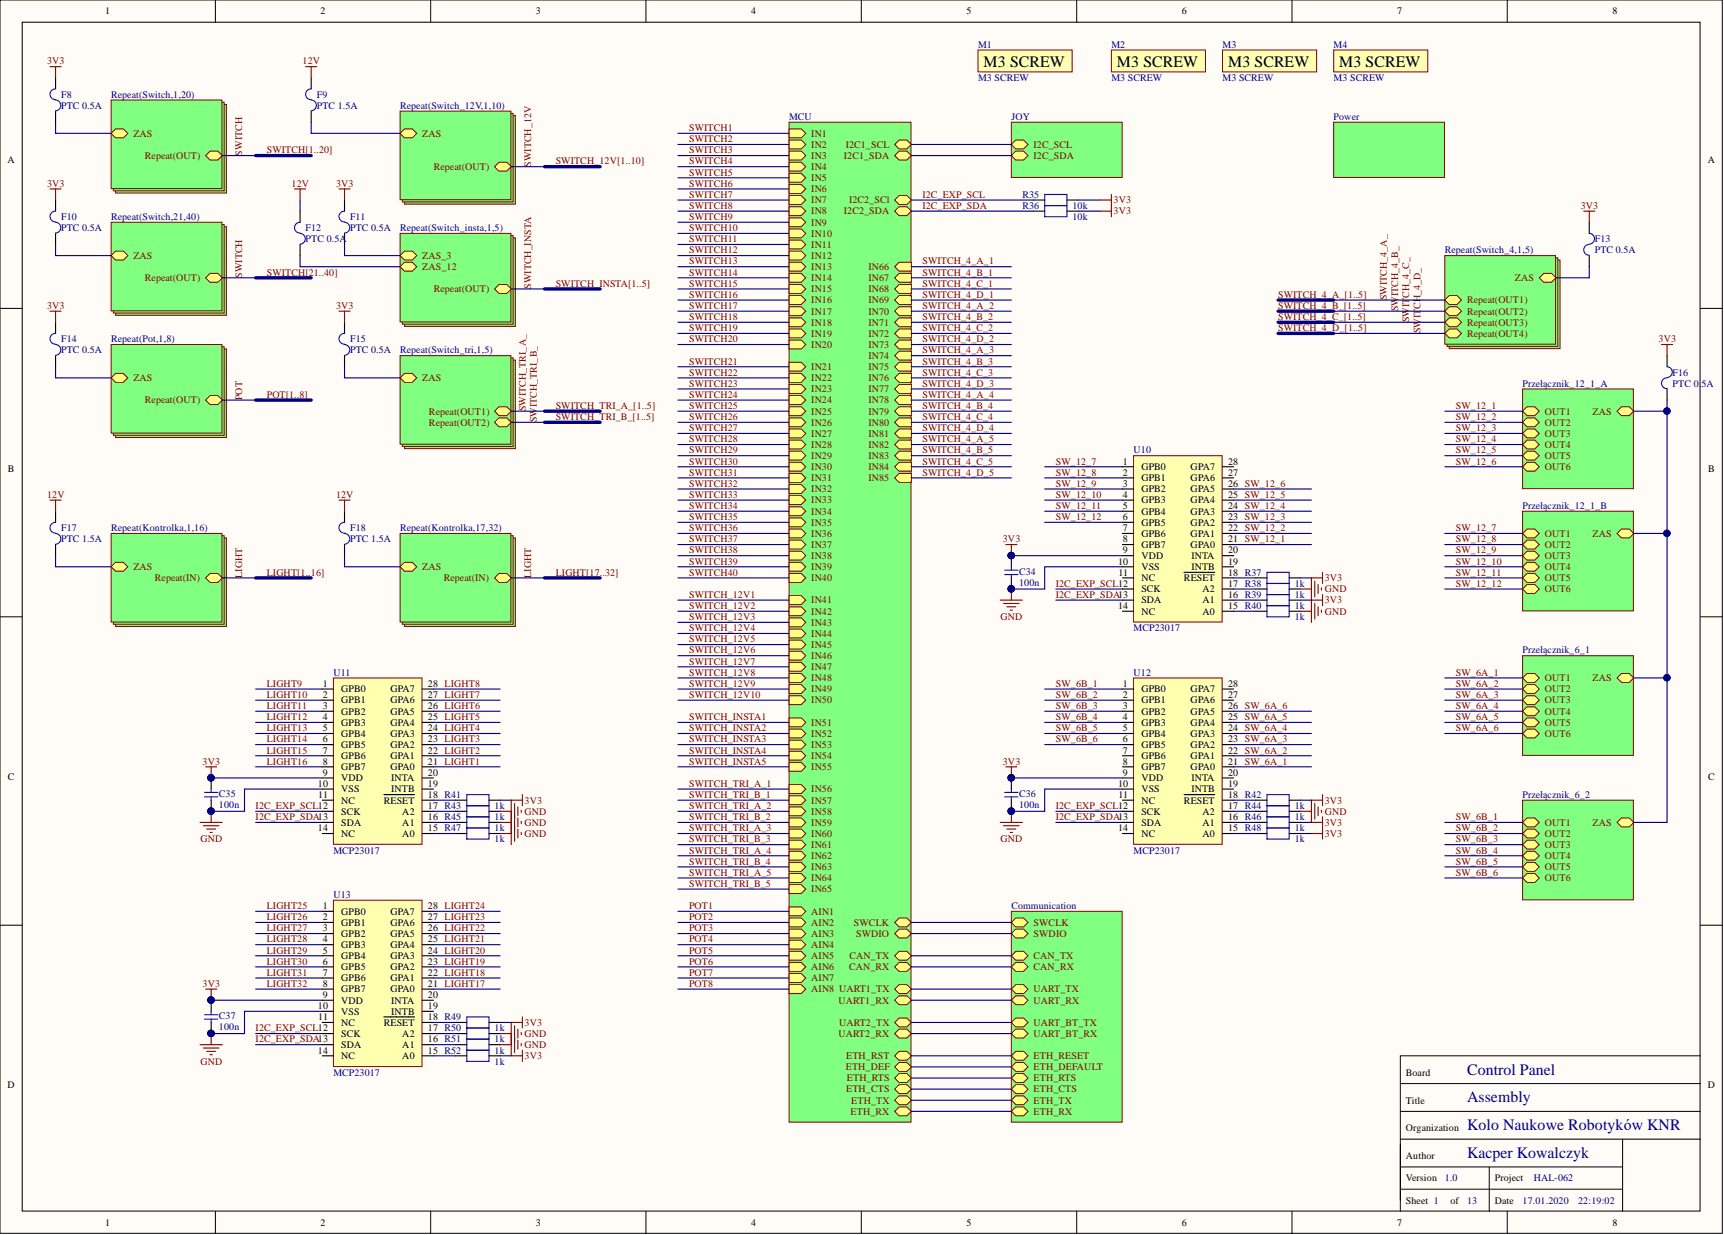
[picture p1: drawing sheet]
<svg xmlns="http://www.w3.org/2000/svg" width="393mm" height="282mm" viewBox="0 0 393 282" stroke-linecap="round" stroke-linejoin="round" font-family="sans-serif">
<defs><g id="words">
<g font-size="3.6">
<text x="224.4" y="15.2">M3 SCREW</text>
<text x="254.8" y="15.2">M3 SCREW</text>
<text x="280.2" y="15.2">M3 SCREW</text>
<text x="305.6" y="15.2">M3 SCREW</text>
</g>
<g font-size="3.6" fill="#000080">
<text x="334.7" y="245.3">Control Panel</text>
<text x="334.7" y="251.6">Assembly</text>
<text x="334.7" y="258">Kolo Naukowe Robotyków KNR</text>
<text x="334.7" y="264.3">Kacper Kowalczyk</text>
</g>
<g font-size="2.3">
<text x="24" y="3.3">1</text>
<text x="73.1" y="3.3">2</text>
<text x="122.2" y="3.3">3</text>
<text x="171.4" y="3.3">4</text>
<text x="220.5" y="3.3">5</text>
<text x="269.6" y="3.3">6</text>
<text x="318.7" y="3.3">7</text>
<text x="367.9" y="3.3">8</text>
<text x="1.7" y="37.2">A</text>
<text x="389.7" y="37.2">A</text>
<text x="1.8" y="107.6">B</text>
<text x="256.2" y="106">1</text>
<text x="260.4" y="107.3">GPB0</text>
<text x="271.7" y="107.3">GPA7</text>
<text x="280.2" y="106">28</text>
<text x="389.7" y="107.6">B</text>
<text x="256.2" y="108.6">2</text>
<text x="256.2" y="111.1">3</text>
<text x="256.2" y="113.6">4</text>
<text x="260.4" y="109.8">GPB1</text>
<text x="260.4" y="112.4">GPB2</text>
<text x="271.7" y="112.4">GPA5</text>
<text x="271.7" y="109.8">GPA6</text>
<text x="280.2" y="113.6">25 SW_12_5</text>
<text x="280.2" y="111.1">26 SW_12_6</text>
<text x="280.2" y="108.6">27</text>
<text x="256.2" y="116.2">5</text>
<text x="256.2" y="118.7">6</text>
<text x="260.4" y="114.9">GPB3</text>
<text x="260.4" y="117.4">GPB4</text>
<text x="260.4" y="120">GPB5</text>
<text x="271.7" y="120">GPA2</text>
<text x="271.7" y="117.4">GPA3</text>
<text x="271.7" y="114.9">GPA4</text>
<text x="280.2" y="118.7">23 SW_12_3</text>
<text x="280.2" y="116.2">24 SW_12_4</text>
<text x="256.2" y="121.2">7</text>
<text x="256.2" y="123.8">8</text>
<text x="260.4" y="122.5">GPB6</text>
<text x="260.4" y="125">GPB7</text>
<text x="271.7" y="125">GPA0</text>
<text x="271.7" y="122.5">GPA1</text>
<text x="280.2" y="123.8">21 SW_12_1</text>
<text x="280.2" y="121.2">22 SW_12_2</text>
<text x="255.1" y="128.9">10</text>
<text x="255.2" y="131.4">11</text>
<text x="256.2" y="126.3">9</text>
<text x="260.4" y="127.6">VDD</text>
<text x="260.4" y="130.1">VSS</text>
<text x="271.8" y="130.1">INTB</text>
<text x="271.8" y="127.6">INTA</text>
<text x="280.2" y="131.4">18 R37</text>
<text x="280.2" y="128.9">19</text>
<text x="280.2" y="126.3">20</text>
<text x="260.4" y="132.7">NC</text>
<text x="260.4" y="135.2">SCK</text>
<text x="260.4" y="137.7">SDA</text>
<text x="270.1" y="132.7">RESET</text>
<text x="274.4" y="137.7">A1</text>
<text x="274.4" y="135.2">A2</text>
<text x="280.2" y="136.5">16 R39</text>
<text x="280.2" y="133.9">17 R38</text>
<text x="255.1" y="139">14</text>
<text x="260.4" y="140.3">NC</text>
<text x="274.4" y="140.3">A0</text>
<text x="280.2" y="139">15 R40</text>
<text x="73.6" y="156.8">1</text>
<text x="73.6" y="159.3">2</text>
<text x="73.6" y="161.8">3</text>
<text x="77.8" y="158">GPB0</text>
<text x="77.8" y="160.6">GPB1</text>
<text x="89.1" y="160.6">GPA6</text>
<text x="89.1" y="158">GPA7</text>
<text x="97.6" y="161.8">26 LIGHT6</text>
<text x="97.6" y="159.3">27 LIGHT7</text>
<text x="97.6" y="156.8">28 LIGHT8</text>
<text x="256.2" y="156.8">1</text>
<text x="256.2" y="159.3">2</text>
<text x="256.2" y="161.8">3</text>
<text x="260.4" y="158">GPB0</text>
<text x="260.4" y="160.6">GPB1</text>
<text x="271.7" y="160.6">GPA6</text>
<text x="271.7" y="158">GPA7</text>
<text x="280.2" y="161.8">26 SW_6A_6</text>
<text x="280.2" y="159.3">27</text>
<text x="280.2" y="156.8">28</text>
<text x="73.6" y="164.4">4</text>
<text x="73.6" y="166.9">5</text>
<text x="77.8" y="163.1">GPB2</text>
<text x="77.8" y="165.6">GPB3</text>
<text x="89.1" y="165.6">GPA4</text>
<text x="89.1" y="163.1">GPA5</text>
<text x="97.6" y="166.9">24 LIGHT4</text>
<text x="97.6" y="164.4">25 LIGHT5</text>
<text x="256.2" y="164.4">4</text>
<text x="256.2" y="166.9">5</text>
<text x="260.4" y="163.1">GPB2</text>
<text x="260.4" y="165.6">GPB3</text>
<text x="271.7" y="165.6">GPA4</text>
<text x="271.7" y="163.1">GPA5</text>
<text x="280.2" y="166.9">24 SW_6A_4</text>
<text x="280.2" y="164.4">25 SW_6A_5</text>
<text x="73.6" y="169.4">6</text>
<text x="73.6" y="172">7</text>
<text x="77.8" y="168.2">GPB4</text>
<text x="77.8" y="170.7">GPB5</text>
<text x="77.8" y="173.2">GPB6</text>
<text x="89.1" y="173.2">GPA1</text>
<text x="89.1" y="170.7">GPA2</text>
<text x="89.1" y="168.2">GPA3</text>
<text x="97.6" y="172">22 LIGHT2</text>
<text x="97.6" y="169.4">23 LIGHT3</text>
<text x="256.2" y="169.4">6</text>
<text x="256.2" y="172">7</text>
<text x="260.4" y="168.2">GPB4</text>
<text x="260.4" y="170.7">GPB5</text>
<text x="260.4" y="173.2">GPB6</text>
<text x="271.7" y="173.2">GPA1</text>
<text x="271.7" y="170.7">GPA2</text>
<text x="271.7" y="168.2">GPA3</text>
<text x="280.2" y="172">22 SW_6A_2</text>
<text x="280.2" y="169.4">23 SW_6A_3</text>
<text x="1.8" y="178">C</text>
<text x="72.5" y="179.6">10</text>
<text x="73.6" y="174.5">8</text>
<text x="73.6" y="177">9</text>
<text x="77.8" y="175.8">GPB7</text>
<text x="77.8" y="178.3">VDD</text>
<text x="89.1" y="175.8">GPA0</text>
<text x="89.3" y="178.3">INTA</text>
<text x="97.6" y="179.6">19</text>
<text x="97.6" y="177">20</text>
<text x="97.6" y="174.5">21 LIGHT1</text>
<text x="255.1" y="179.6">10</text>
<text x="256.2" y="174.5">8</text>
<text x="256.2" y="177">9</text>
<text x="260.4" y="175.8">GPB7</text>
<text x="260.4" y="178.3">VDD</text>
<text x="271.7" y="175.8">GPA0</text>
<text x="271.8" y="178.3">INTA</text>
<text x="280.2" y="179.6">19</text>
<text x="280.2" y="177">20</text>
<text x="280.2" y="174.5">21 SW_6A_1</text>
<text x="389.7" y="178">C</text>
<text x="72.6" y="182.1">11</text>
<text x="77.8" y="180.9">VSS</text>
<text x="77.8" y="183.4">NC</text>
<text x="77.8" y="185.9">SCK</text>
<text x="87.6" y="183.4">RESET</text>
<text x="89.3" y="180.9">INTB</text>
<text x="91.8" y="185.9">A2</text>
<text x="97.6" y="184.7">17 R43</text>
<text x="97.6" y="182.1">18 R41</text>
<text x="255.2" y="182.1">11</text>
<text x="260.4" y="180.9">VSS</text>
<text x="260.4" y="183.4">NC</text>
<text x="260.4" y="185.9">SCK</text>
<text x="270.1" y="183.4">RESET</text>
<text x="271.8" y="180.9">INTB</text>
<text x="274.4" y="185.9">A2</text>
<text x="280.2" y="184.7">17 R44</text>
<text x="280.2" y="182.1">18 R42</text>
<text x="72.5" y="189.7">14</text>
<text x="77.8" y="188.5">SDA</text>
<text x="77.8" y="191">NC</text>
<text x="91.8" y="191">A0</text>
<text x="91.8" y="188.5">A1</text>
<text x="97.6" y="189.7">15 R47</text>
<text x="97.6" y="187.2">16 R45</text>
<text x="255.1" y="189.7">14</text>
<text x="260.4" y="188.5">SDA</text>
<text x="260.4" y="191">NC</text>
<text x="274.4" y="191">A0</text>
<text x="274.4" y="188.5">A1</text>
<text x="280.2" y="189.7">15 R48</text>
<text x="280.2" y="187.2">16 R46</text>
<text x="73.6" y="207.5">1</text>
<text x="77.8" y="208.8">GPB0</text>
<text x="89.1" y="208.8">GPA7</text>
<text x="97.6" y="207.5">28 LIGHT24</text>
<text x="73.6" y="210">2</text>
<text x="73.6" y="212.6">3</text>
<text x="73.6" y="215.1">4</text>
<text x="77.8" y="211.3">GPB1</text>
<text x="77.8" y="213.8">GPB2</text>
<text x="89.1" y="213.8">GPA5</text>
<text x="89.1" y="211.3">GPA6</text>
<text x="97.6" y="215.1">25 LIGHT21</text>
<text x="97.6" y="212.6">26 LIGHT22</text>
<text x="97.6" y="210">27 LIGHT23</text>
<text x="73.6" y="217.6">5</text>
<text x="73.6" y="220.2">6</text>
<text x="77.8" y="216.4">GPB3</text>
<text x="77.8" y="218.9">GPB4</text>
<text x="77.8" y="221.4">GPB5</text>
<text x="89.1" y="221.4">GPA2</text>
<text x="89.1" y="218.9">GPA3</text>
<text x="89.1" y="216.4">GPA4</text>
<text x="97.6" y="220.2">23 LIGHT19</text>
<text x="97.6" y="217.6">24 LIGHT20</text>
<text x="73.6" y="222.7">7</text>
<text x="73.6" y="225.2">8</text>
<text x="73.6" y="227.8">9</text>
<text x="77.8" y="224">GPB6</text>
<text x="77.8" y="226.5">GPB7</text>
<text x="89.1" y="226.5">GPA0</text>
<text x="89.1" y="224">GPA1</text>
<text x="97.6" y="227.8">20</text>
<text x="97.6" y="225.2">21 LIGHT17</text>
<text x="97.6" y="222.7">22 LIGHT18</text>
<text x="72.5" y="230.3">10</text>
<text x="72.6" y="232.9">11</text>
<text x="77.8" y="229">VDD</text>
<text x="77.8" y="231.6">VSS</text>
<text x="89.3" y="231.6">INTB</text>
<text x="89.3" y="229">INTA</text>
<text x="97.6" y="232.9">18 R49</text>
<text x="97.6" y="230.3">19</text>
<text x="77.8" y="234.1">NC</text>
<text x="77.8" y="236.7">SCK</text>
<text x="77.8" y="239.2">SDA</text>
<text x="87.6" y="234.1">RESET</text>
<text x="91.8" y="239.2">A1</text>
<text x="91.8" y="236.7">A2</text>
<text x="97.6" y="237.9">16 R51</text>
<text x="97.6" y="235.4">17 R50</text>
<text x="72.5" y="240.5">14</text>
<text x="77.8" y="241.7">NC</text>
<text x="91.8" y="241.7">A0</text>
<text x="97.6" y="240.5">15 R52</text>
<text x="320.8" y="245.5">Board</text>
<text x="1.7" y="248.4">D</text>
<text x="320.8" y="251.9">Title</text>
<text x="389.7" y="248.4">D</text>
<text x="320.8" y="258.2">Organization</text>
<text x="320.8" y="264.6">Author</text>
<text x="320.8" y="269.6">Version</text>
<text x="341.1" y="269.6">Project</text>
<text x="320.8" y="274.7">Sheet 1</text>
<text x="330.9" y="274.7">of</text>
<text x="341.1" y="274.7">Date</text>
<text x="24" y="279.8">1</text>
<text x="73.1" y="279.8">2</text>
<text x="122.2" y="279.8">3</text>
<text x="171.4" y="279.8">4</text>
<text x="220.5" y="279.8">5</text>
<text x="269.6" y="279.8">6</text>
<text x="318.7" y="279.8">7</text>
<text x="367.9" y="279.8">8</text>
</g>
<g font-size="2.3" fill="#000080">
<text x="223.1" y="10.9">M1</text>
<text x="253.6" y="10.9">M2</text>
<text x="278.9" y="10.9">M3</text>
<text x="304.3" y="10.9">M4</text>
<text x="13.9" y="22.3">F8</text>
<text x="25.4" y="22.3">Repeat(Switch,1,20)</text>
<text x="72.3" y="22.3">F9</text>
<text x="223.1" y="18.5">M3 SCREW</text>
<text x="253.6" y="18.5">M3 SCREW</text>
<text x="278.9" y="18.5">M3 SCREW</text>
<text x="304.3" y="18.5">M3 SCREW</text>
<text x="13.9" y="24.9">PTC 0.5A</text>
<text x="72.3" y="24.9">PTC 1.5A</text>
<text x="91.3" y="24.9">Repeat(Switch_12V,1,10)</text>
<text x="180" y="27.4">MCU</text>
<text x="230.7" y="27.4">JOY</text>
<text x="304.3" y="27.4">Power</text>
<text x="233.3" y="45.1">R35</text>
<text x="233.3" y="47.7">R36</text>
<text x="244.7" y="47.7">10k</text>
<text x="13.9" y="50.2">F10</text>
<text x="13.9" y="52.8">PTC 0.5A</text>
<text x="25.4" y="50.2">Repeat(Switch,21,40)</text>
<text x="69.7" y="52.8">F12</text>
<text x="79.9" y="50.2">F11</text>
<text x="79.9" y="52.8">PTC 0.5A</text>
<text x="91.3" y="52.8">Repeat(Switch_insta,1,5)</text>
<text x="244.7" y="50.2">10k</text>
<text x="69.7" y="55.3">PTC 0.5A</text>
<text x="329.6" y="57.8">Repeat(Switch_4,1,5)</text>
<text x="363.9" y="55.3">F13</text>
<text x="363.9" y="57.8">PTC 0.5A</text>
<text x="13.9" y="78.1">F14</text>
<text x="13.9" y="80.7">PTC 0.5A</text>
<text x="25.4" y="78.1">Repeat(Pot,1,8)</text>
<text x="79.9" y="78.1">F15</text>
<text x="79.9" y="80.7">PTC 0.5A</text>
<text x="91.3" y="80.7">Repeat(Switch_tri,1,5)</text>
<text x="347.4" y="88.3">Przełącznik_12_1_A</text>
<text x="381.6" y="85.7">F16</text>
<text x="381.6" y="88.3">PTC 0.5A</text>
<text x="258.6" y="103.5">U10</text>
<text x="347.4" y="116.2">Przełącznik_12_1_B</text>
<text x="13.9" y="121.2">F17</text>
<text x="13.9" y="123.8">PTC 1.5A</text>
<text x="25.4" y="121.2">Repeat(Kontrolka,1,16)</text>
<text x="79.9" y="121.2">F18</text>
<text x="79.9" y="123.8">PTC 1.5A</text>
<text x="91.3" y="121.2">Repeat(Kontrolka,17,32)</text>
<text x="232.5" y="131.1">C34</text>
<text x="232.5" y="133.7">100n</text>
<text x="295.4" y="136.5">1k</text>
<text x="295.4" y="133.9">1k</text>
<text x="295.4" y="139">1k</text>
<text x="295.4" y="141.5">1k</text>
<text x="258.6" y="144.1">MCP23017</text>
<text x="347.4" y="149.1">Przełącznik_6_1</text>
<text x="76.1" y="154.2">U11</text>
<text x="258.6" y="154.2">U12</text>
<text x="50" y="181.9">C35</text>
<text x="50" y="184.4">100n</text>
<text x="112.8" y="184.7">1k</text>
<text x="232.5" y="181.9">C36</text>
<text x="232.5" y="184.4">100n</text>
<text x="295.4" y="184.7">1k</text>
<text x="347.4" y="182.1">Przełącznik_6_2</text>
<text x="112.8" y="187.2">1k</text>
<text x="112.8" y="189.7">1k</text>
<text x="295.4" y="187.2">1k</text>
<text x="295.4" y="189.7">1k</text>
<text x="76.1" y="194.8">MCP23017</text>
<text x="112.8" y="192.3">1k</text>
<text x="258.6" y="194.8">MCP23017</text>
<text x="295.4" y="192.3">1k</text>
<text x="76.1" y="205">U13</text>
<text x="230.7" y="207.5">Communication</text>
<text x="50" y="232.6">C37</text>
<text x="50" y="235.1">100n</text>
<text x="112.8" y="237.9">1k</text>
<text x="112.8" y="235.4">1k</text>
<text x="76.1" y="245.5">MCP23017</text>
<text x="112.8" y="240.5">1k</text>
<text x="112.8" y="243">1k</text>
<text x="329.6" y="269.6">1.0</text>
<text x="349.9" y="269.6">HAL-062</text>
<text x="334.7" y="274.7">13</text>
<text x="347.4" y="274.7">17.01.2020</text>
<text x="360.1" y="274.7">22:19:02</text>
</g>
<g font-size="2.3" fill="#800000">
<text x="10.7" y="14.7">3V3</text>
<text x="69.1" y="14.7">12V</text>
<text x="157.2" y="29.9">SWITCH1</text>
<text x="30.4" y="31.2">ZAS</text>
<text x="55.3" y="35.5" transform="rotate(-90 55.3 35.5)">SWITCH</text>
<text x="60.9" y="35">SWITCH[1..20]</text>
<text x="96.4" y="31.2">ZAS</text>
<text x="157.2" y="32.5">SWITCH2</text>
<text x="157.2" y="35">SWITCH3</text>
<text x="185.1" y="33.7">IN2</text>
<text x="185.1" y="31.2">IN1</text>
<text x="193" y="33.7">I2C1_SCL</text>
<text x="235.8" y="33.7">I2C_SCL</text>
<text x="33" y="36.3">Repeat(OUT)</text>
<text x="99" y="38.8">Repeat(OUT)</text>
<text x="121.2" y="38" transform="rotate(-90 121.2 38)">SWITCH_12V</text>
<text x="126.8" y="37.5">SWITCH_12V[1..10]</text>
<text x="157.2" y="37.5">SWITCH4</text>
<text x="157.2" y="40.1">SWITCH5</text>
<text x="185.1" y="41.3">IN5</text>
<text x="185.1" y="38.8">IN4</text>
<text x="185.1" y="36.3">IN3</text>
<text x="192.5" y="36.3">I2C1_SDA</text>
<text x="235.8" y="36.3">I2C_SDA</text>
<text x="10.7" y="42.6">3V3</text>
<text x="66.5" y="42.6">12V</text>
<text x="76.7" y="42.6">3V3</text>
<text x="157.2" y="42.6">SWITCH6</text>
<text x="157.2" y="45.1">SWITCH7</text>
<text x="157.2" y="47.7">SWITCH8</text>
<text x="185.1" y="46.4">IN7</text>
<text x="185.1" y="43.9">IN6</text>
<text x="193.7" y="46.4">I2C2_SCl</text>
<text x="210.5" y="45.1">I2C_EXP_SCL</text>
<text x="210.5" y="47.7">I2C_EXP_SDA</text>
<text x="254.1" y="46.4">3V3</text>
<text x="360.7" y="47.7">3V3</text>
<text x="157.2" y="50.2">SWITCH9</text>
<text x="157.2" y="52.8">SWITCH10</text>
<text x="185.1" y="49">IN8</text>
<text x="185.1" y="51.5">IN9</text>
<text x="192.5" y="49">I2C2_SDA</text>
<text x="254.1" y="49">3V3</text>
<text x="30.4" y="59.1">ZAS</text>
<text x="96.4" y="59.1">ZAS_3</text>
<text x="157.2" y="55.3">SWITCH11</text>
<text x="157.2" y="57.8">SWITCH12</text>
<text x="185.1" y="54">IN10</text>
<text x="185.1" y="59.1">IN12</text>
<text x="185.1" y="56.6">IN11</text>
<text x="33" y="64.2">Repeat(OUT)</text>
<text x="55.3" y="63.4" transform="rotate(-90 55.3 63.4)">SWITCH</text>
<text x="60.9" y="62.9">SWITCH[21..40]</text>
<text x="96.4" y="61.6">ZAS_12</text>
<text x="121.2" y="65.9" transform="rotate(-90 121.2 65.9)">SWITCH_INSTA</text>
<text x="126.8" y="65.4">SWITCH_INSTA[1..5]</text>
<text x="157.2" y="60.4">SWITCH13</text>
<text x="157.2" y="62.9">SWITCH14</text>
<text x="157.2" y="65.4">SWITCH15</text>
<text x="185.1" y="64.2">IN14</text>
<text x="185.1" y="61.6">IN13</text>
<text x="198.1" y="64.2">IN67</text>
<text x="198.1" y="61.6">IN66</text>
<text x="210.5" y="60.4">SWITCH_4_A_1</text>
<text x="210.5" y="62.9">SWITCH_4_B_1</text>
<text x="210.5" y="65.4">SWITCH_4_C_1</text>
<text x="345.6" y="64.2">ZAS</text>
<text x="10.7" y="70.5">3V3</text>
<text x="76.7" y="70.5">3V3</text>
<text x="99" y="66.7">Repeat(OUT)</text>
<text x="157.2" y="68">SWITCH16</text>
<text x="157.2" y="70.5">SWITCH17</text>
<text x="185.1" y="69.2">IN16</text>
<text x="185.1" y="71.8">IN17</text>
<text x="185.1" y="66.7">IN15</text>
<text x="198.1" y="71.8">IN70</text>
<text x="198.1" y="69.2">IN69</text>
<text x="198.1" y="66.7">IN68</text>
<text x="210.5" y="70.5">SWITCH_4_A_2</text>
<text x="210.5" y="68">SWITCH_4_D_1</text>
<text x="291.6" y="68">SWITCH_4_A_[1..5]</text>
<text x="291.6" y="70.5">SWITCH_4_B_[1..5]</text>
<text x="316.5" y="68.5" transform="rotate(-90 316.5 68.5)">SWITCH_4_A_</text>
<text x="319" y="71" transform="rotate(-90 319 71)">SWITCH_4_B_</text>
<text x="321.5" y="68" transform="rotate(-90 321.5 68)">CH_4_C_</text>
<text x="324.1" y="70.5" transform="rotate(-90 324.1 70.5)">CH_4_D_</text>
<text x="334.7" y="69.2">Repeat(OUT1)</text>
<text x="334.7" y="71.8">Repeat(OUT2)</text>
<text x="157.2" y="73.1">SWITCH18</text>
<text x="157.2" y="75.6">SWITCH19</text>
<text x="185.1" y="76.9">IN19</text>
<text x="185.1" y="74.3">IN18</text>
<text x="198.1" y="76.9">IN72</text>
<text x="198.1" y="74.3">IN71</text>
<text x="210.5" y="73.1">SWITCH_4_B_2</text>
<text x="210.5" y="75.6">SWITCH_4_C_2</text>
<text x="291.6" y="73.1">SWITCH_4_C_[1..5]</text>
<text x="291.6" y="75.6">SWITCH_4_D_[1..5]</text>
<text x="321.5" y="73.6" transform="rotate(-90 321.5 73.6)">SWIT</text>
<text x="324.1" y="76.1" transform="rotate(-90 324.1 76.1)">SWIT</text>
<text x="334.7" y="74.3">Repeat(OUT3)</text>
<text x="334.7" y="76.9">Repeat(OUT4)</text>
<text x="157.2" y="78.1">SWITCH20</text>
<text x="157.2" y="83.2">SWITCH21</text>
<text x="185.1" y="79.4">IN20</text>
<text x="198.1" y="81.9">IN74</text>
<text x="198.1" y="79.4">IN73</text>
<text x="210.5" y="80.7">SWITCH_4_A_3</text>
<text x="210.5" y="83.2">SWITCH_4_B_3</text>
<text x="210.5" y="78.1">SWITCH_4_D_2</text>
<text x="378.4" y="78.1">3V3</text>
<text x="30.4" y="87">ZAS</text>
<text x="96.4" y="87">ZAS</text>
<text x="157.2" y="85.7">SWITCH22</text>
<text x="157.2" y="88.3">SWITCH23</text>
<text x="185.1" y="84.5">IN21</text>
<text x="185.1" y="87">IN22</text>
<text x="185.1" y="89.5">IN23</text>
<text x="198.1" y="89.5">IN77</text>
<text x="198.1" y="87">IN76</text>
<text x="198.1" y="84.5">IN75</text>
<text x="210.5" y="85.7">SWITCH_4_C_3</text>
<text x="210.5" y="88.3">SWITCH_4_D_3</text>
<text x="33" y="92.1">Repeat(OUT)</text>
<text x="55.3" y="91.3" transform="rotate(-90 55.3 91.3)">POT</text>
<text x="60.9" y="90.8">POT[1..8]</text>
<text x="97.9" y="94.6">Repeat(OUT1)</text>
<text x="119.9" y="93.9" transform="rotate(-90 119.9 93.9)">SWITCH_TRI_A_</text>
<text x="126.8" y="93.3">SWITCH_TRI_A_[1..5]</text>
<text x="126.8" y="95.9">SWITCH_TRI_B_[1..5]</text>
<text x="157.2" y="90.8">SWITCH24</text>
<text x="157.2" y="93.3">SWITCH25</text>
<text x="157.2" y="95.9">SWITCH26</text>
<text x="185.1" y="92.1">IN24</text>
<text x="185.1" y="94.6">IN25</text>
<text x="198.1" y="94.6">IN79</text>
<text x="198.1" y="92.1">IN78</text>
<text x="210.5" y="90.8">SWITCH_4_A_4</text>
<text x="210.5" y="93.3">SWITCH_4_B_4</text>
<text x="210.5" y="95.9">SWITCH_4_C_4</text>
<text x="332.2" y="93.3">SW_12_1</text>
<text x="332.2" y="95.9">SW_12_2</text>
<text x="352.5" y="94.6">OUT1</text>
<text x="363.4" y="94.6">ZAS</text>
<text x="97.9" y="97.1">Repeat(OUT2)</text>
<text x="122.5" y="96.4" transform="rotate(-90 122.5 96.4)">SWITCH_TRI_B_</text>
<text x="157.2" y="98.4">SWITCH27</text>
<text x="157.2" y="101">SWITCH28</text>
<text x="185.1" y="97.1">IN26</text>
<text x="185.1" y="99.7">IN27</text>
<text x="198.1" y="97.1">IN80</text>
<text x="198.1" y="99.7">IN81</text>
<text x="210.5" y="101">SWITCH_4_A_5</text>
<text x="210.5" y="98.4">SWITCH_4_D_4</text>
<text x="332.2" y="98.4">SW_12_3</text>
<text x="332.2" y="101">SW_12_4</text>
<text x="352.5" y="99.7">OUT3</text>
<text x="352.5" y="97.1">OUT2</text>
<text x="157.2" y="103.5">SWITCH29</text>
<text x="157.2" y="106">SWITCH30</text>
<text x="185.1" y="107.3">IN30</text>
<text x="185.1" y="102.2">IN28</text>
<text x="185.1" y="104.8">IN29</text>
<text x="198.1" y="107.3">IN84</text>
<text x="198.1" y="104.8">IN83</text>
<text x="198.1" y="102.2">IN82</text>
<text x="210.5" y="103.5">SWITCH_4_B_5</text>
<text x="210.5" y="106">SWITCH_4_C_5</text>
<text x="240.9" y="106">SW_12_7</text>
<text x="332.2" y="103.5">SW_12_5</text>
<text x="332.2" y="106">SW_12_6</text>
<text x="352.5" y="107.3">OUT6</text>
<text x="352.5" y="104.8">OUT5</text>
<text x="352.5" y="102.2">OUT4</text>
<text x="10.7" y="113.6">12V</text>
<text x="76.7" y="113.6">12V</text>
<text x="157.2" y="108.6">SWITCH31</text>
<text x="157.2" y="111.1">SWITCH32</text>
<text x="157.2" y="113.6">SWITCH33</text>
<text x="185.1" y="112.4">IN32</text>
<text x="185.1" y="109.8">IN31</text>
<text x="198.1" y="109.8">IN85</text>
<text x="210.5" y="108.6">SWITCH_4_D_5</text>
<text x="240.9" y="108.6">SW_12_8</text>
<text x="240.9" y="111.1">SW_12_9</text>
<text x="240.9" y="113.6">SW_12_10</text>
<text x="157.2" y="116.2">SWITCH34</text>
<text x="157.2" y="118.7">SWITCH35</text>
<text x="185.1" y="120">IN35</text>
<text x="185.1" y="117.4">IN34</text>
<text x="185.1" y="114.9">IN33</text>
<text x="240.9" y="116.2">SW_12_11</text>
<text x="240.9" y="118.7">SW_12_12</text>
<text x="157.2" y="121.2">SWITCH36</text>
<text x="157.2" y="123.8">SWITCH37</text>
<text x="185.1" y="125">IN37</text>
<text x="185.1" y="122.5">IN36</text>
<text x="228.8" y="123.8">3V3</text>
<text x="332.2" y="121.2">SW_12_7</text>
<text x="332.2" y="123.8">SW_12_8</text>
<text x="352.5" y="125">OUT2</text>
<text x="352.5" y="122.5">OUT1</text>
<text x="363.4" y="122.5">ZAS</text>
<text x="30.4" y="130.1">ZAS</text>
<text x="55.3" y="131.9" transform="rotate(-90 55.3 131.9)">LIGHT</text>
<text x="60.9" y="131.4">LIGHT[1..16]</text>
<text x="96.4" y="130.1">ZAS</text>
<text x="121.2" y="131.9" transform="rotate(-90 121.2 131.9)">LIGHT</text>
<text x="126.8" y="131.4">LIGHT[17..32]</text>
<text x="157.2" y="126.3">SWITCH38</text>
<text x="157.2" y="128.9">SWITCH39</text>
<text x="157.2" y="131.4">SWITCH40</text>
<text x="185.1" y="130.1">IN39</text>
<text x="185.1" y="127.6">IN38</text>
<text x="332.2" y="126.3">SW_12_9</text>
<text x="332.2" y="128.9">SW_12_10</text>
<text x="332.2" y="131.4">SW_12_11</text>
<text x="352.5" y="130.1">OUT4</text>
<text x="352.5" y="127.6">OUT3</text>
<text x="35.3" y="132.7">Repeat(IN)</text>
<text x="101.3" y="132.7">Repeat(IN)</text>
<text x="157.2" y="136.5">SWITCH_12V1</text>
<text x="185.1" y="132.7">IN40</text>
<text x="185.1" y="137.7">IN41</text>
<text x="240.9" y="133.9">I2C_EXP_SCL12</text>
<text x="240.9" y="136.5">I2C_EXP_SDA13</text>
<text x="302.3" y="137.7">3V3</text>
<text x="302.3" y="135.2">GND</text>
<text x="302.3" y="132.7">3V3</text>
<text x="332.2" y="133.9">SW_12_12</text>
<text x="352.5" y="135.2">OUT6</text>
<text x="352.5" y="132.7">OUT5</text>
<text x="157.2" y="139">SWITCH_12V2</text>
<text x="157.2" y="141.5">SWITCH_12V3</text>
<text x="185.1" y="142.8">IN43</text>
<text x="185.1" y="140.3">IN42</text>
<text x="228.3" y="141.5">GND</text>
<text x="302.3" y="140.3">GND</text>
<text x="157.2" y="144.1">SWITCH_12V4</text>
<text x="157.2" y="146.6">SWITCH_12V5</text>
<text x="157.2" y="149.1">SWITCH_12V6</text>
<text x="185.1" y="147.9">IN45</text>
<text x="185.1" y="145.3">IN44</text>
<text x="157.2" y="151.7">SWITCH_12V7</text>
<text x="157.2" y="154.2">SWITCH_12V8</text>
<text x="185.1" y="155.5">IN48</text>
<text x="185.1" y="153">IN47</text>
<text x="185.1" y="150.4">IN46</text>
<text x="332.2" y="154.2">SW_6A_1</text>
<text x="352.5" y="155.5">OUT1</text>
<text x="363.4" y="155.5">ZAS</text>
<text x="60.9" y="156.8">LIGHT9</text>
<text x="60.9" y="159.3">LIGHT10</text>
<text x="60.9" y="161.8">LIGHT11</text>
<text x="157.2" y="156.8">SWITCH_12V9</text>
<text x="157.2" y="159.3">SWITCH_12V10</text>
<text x="185.1" y="160.6">IN50</text>
<text x="185.1" y="158">IN49</text>
<text x="240.9" y="156.8">SW_6B_1</text>
<text x="240.9" y="159.3">SW_6B_2</text>
<text x="240.9" y="161.8">SW_6B_3</text>
<text x="332.2" y="156.8">SW_6A_2</text>
<text x="332.2" y="159.3">SW_6A_3</text>
<text x="332.2" y="161.8">SW_6A_4</text>
<text x="352.5" y="160.6">OUT3</text>
<text x="352.5" y="158">OUT2</text>
<text x="60.9" y="164.4">LIGHT12</text>
<text x="60.9" y="166.9">LIGHT13</text>
<text x="157.2" y="164.4">SWITCH_INSTA1</text>
<text x="157.2" y="166.9">SWITCH_INSTA2</text>
<text x="185.1" y="165.6">IN51</text>
<text x="240.9" y="164.4">SW_6B_4</text>
<text x="240.9" y="166.9">SW_6B_5</text>
<text x="332.2" y="164.4">SW_6A_5</text>
<text x="332.2" y="166.9">SW_6A_6</text>
<text x="352.5" y="165.6">OUT5</text>
<text x="352.5" y="163.1">OUT4</text>
<text x="60.9" y="169.4">LIGHT14</text>
<text x="60.9" y="172">LIGHT15</text>
<text x="157.2" y="169.4">SWITCH_INSTA3</text>
<text x="157.2" y="172">SWITCH_INSTA4</text>
<text x="185.1" y="173.2">IN54</text>
<text x="185.1" y="170.7">IN53</text>
<text x="185.1" y="168.2">IN52</text>
<text x="240.9" y="169.4">SW_6B_6</text>
<text x="352.5" y="168.2">OUT6</text>
<text x="46.2" y="174.5">3V3</text>
<text x="60.9" y="174.5">LIGHT16</text>
<text x="157.2" y="174.5">SWITCH_INSTA5</text>
<text x="157.2" y="179.6">SWITCH_TRI_A_1</text>
<text x="185.1" y="175.8">IN55</text>
<text x="228.8" y="174.5">3V3</text>
<text x="58.3" y="184.7">I2C_EXP_SCL12</text>
<text x="119.7" y="185.9">GND</text>
<text x="119.7" y="183.4">3V3</text>
<text x="157.2" y="184.7">SWITCH_TRI_A_2</text>
<text x="157.2" y="182.1">SWITCH_TRI_B_1</text>
<text x="185.1" y="185.9">IN58</text>
<text x="185.1" y="183.4">IN57</text>
<text x="185.1" y="180.9">IN56</text>
<text x="240.9" y="184.7">I2C_EXP_SCL12</text>
<text x="302.3" y="185.9">GND</text>
<text x="302.3" y="183.4">3V3</text>
<text x="58.3" y="187.2">I2C_EXP_SDA13</text>
<text x="119.7" y="188.5">GND</text>
<text x="119.7" y="191">GND</text>
<text x="157.2" y="189.7">SWITCH_TRI_A_3</text>
<text x="157.2" y="187.2">SWITCH_TRI_B_2</text>
<text x="185.1" y="191">IN60</text>
<text x="185.1" y="188.5">IN59</text>
<text x="240.9" y="187.2">I2C_EXP_SDA13</text>
<text x="302.3" y="188.5">3V3</text>
<text x="302.3" y="191">3V3</text>
<text x="332.2" y="187.2">SW_6B_1</text>
<text x="332.2" y="189.7">SW_6B_2</text>
<text x="352.5" y="191">OUT2</text>
<text x="352.5" y="188.5">OUT1</text>
<text x="363.4" y="188.5">ZAS</text>
<text x="45.7" y="192.3">GND</text>
<text x="157.2" y="194.8">SWITCH_TRI_A_4</text>
<text x="157.2" y="192.3">SWITCH_TRI_B_3</text>
<text x="157.2" y="197.3">SWITCH_TRI_B_4</text>
<text x="185.1" y="196.1">IN62</text>
<text x="185.1" y="193.5">IN61</text>
<text x="228.3" y="192.3">GND</text>
<text x="332.2" y="192.3">SW_6B_3</text>
<text x="332.2" y="194.8">SW_6B_4</text>
<text x="332.2" y="197.3">SW_6B_5</text>
<text x="352.5" y="196.1">OUT4</text>
<text x="352.5" y="193.5">OUT3</text>
<text x="157.2" y="199.9">SWITCH_TRI_A_5</text>
<text x="157.2" y="202.4">SWITCH_TRI_B_5</text>
<text x="185.1" y="203.7">IN65</text>
<text x="185.1" y="201.1">IN64</text>
<text x="185.1" y="198.6">IN63</text>
<text x="332.2" y="199.9">SW_6B_6</text>
<text x="352.5" y="201.1">OUT6</text>
<text x="352.5" y="198.6">OUT5</text>
<text x="60.9" y="207.5">LIGHT25</text>
<text x="157.2" y="207.5">POT1</text>
<text x="185.1" y="208.8">AIN1</text>
<text x="60.9" y="210">LIGHT26</text>
<text x="60.9" y="212.6">LIGHT27</text>
<text x="60.9" y="215.1">LIGHT28</text>
<text x="157.2" y="210">POT2</text>
<text x="157.2" y="212.6">POT3</text>
<text x="157.2" y="215.1">POT4</text>
<text x="185.1" y="213.8">AIN3</text>
<text x="185.1" y="211.3">AIN2</text>
<text x="194.8" y="211.3">SWCLK</text>
<text x="195.3" y="213.8">SWDIO</text>
<text x="235.8" y="213.8">SWDIO</text>
<text x="235.8" y="211.3">SWCLK</text>
<text x="60.9" y="217.6">LIGHT29</text>
<text x="60.9" y="220.2">LIGHT30</text>
<text x="157.2" y="217.6">POT5</text>
<text x="157.2" y="220.2">POT6</text>
<text x="185.1" y="221.4">AIN6</text>
<text x="185.1" y="218.9">AIN5</text>
<text x="185.1" y="216.4">AIN4</text>
<text x="193.7" y="221.4">CAN_RX</text>
<text x="193.8" y="218.9">CAN_TX</text>
<text x="235.8" y="221.4">CAN_RX</text>
<text x="235.8" y="218.9">CAN_TX</text>
<text x="46.2" y="225.2">3V3</text>
<text x="60.9" y="222.7">LIGHT31</text>
<text x="60.9" y="225.2">LIGHT32</text>
<text x="157.2" y="222.7">POT7</text>
<text x="157.2" y="225.2">POT8</text>
<text x="185.1" y="226.5">AIN8 UART1_TX</text>
<text x="185.1" y="224">AIN7</text>
<text x="235.8" y="226.5">UART_TX</text>
<text x="191.3" y="229">UART1_RX</text>
<text x="235.8" y="229">UART_RX</text>
<text x="58.3" y="235.4">I2C_EXP_SCL12</text>
<text x="58.3" y="237.9">I2C_EXP_SDA13</text>
<text x="119.7" y="236.7">GND</text>
<text x="119.7" y="239.2">GND</text>
<text x="119.7" y="234.1">3V3</text>
<text x="191.3" y="236.7">UART2_RX</text>
<text x="191.4" y="234.1">UART2_TX</text>
<text x="235.8" y="234.1">UART_BT_TX</text>
<text x="235.8" y="236.7">UART_BT_RX</text>
<text x="45.7" y="243">GND</text>
<text x="119.7" y="241.7">3V3</text>
<text x="193" y="244.3">ETH_DEF</text>
<text x="193.1" y="241.7">ETH_RST</text>
<text x="235.8" y="241.7">ETH_RESET</text>
<text x="235.8" y="244.3">ETH_DEFAULT</text>
<text x="193.1" y="249.3">ETH_CTS</text>
<text x="193.2" y="246.8">ETH_RTS</text>
<text x="194.2" y="251.9">ETH_TX</text>
<text x="235.8" y="249.3">ETH_CTS</text>
<text x="235.8" y="246.8">ETH_RTS</text>
<text x="235.8" y="251.9">ETH_TX</text>
<text x="194.1" y="254.4">ETH_RX</text>
<text x="235.8" y="254.4">ETH_RX</text>
</g>
</g></defs>
<g fill="#fffcf8" stroke="#000" stroke-width=".23">
<path d="M0 0h393v281.5h-393z"/>
<path d="M5.1 5.1h382.8v271.3h-382.8z"/>
</g>
<g fill="none" stroke="#000" stroke-width=".23">
<path d="M49.1 0v5.1M98.3 0v5.1M147.4 0v5.1M196.5 0v5.1M245.7 0v5.1M294.8 0v5.1M343.9 0v5.1M0 70.4h5.1M388 70.4h5M0 140.8h5.1M388 140.8h5M0 211.2h5.1"/>
<path d="M388 211.2h5M319.5 253.7h68.5M319.5 260h68.5M319.5 247.3h68.5M370.2 260v16.5M388 241h-68.5v32.9M49.1 276.5v5.1M98.3 276.5v5.1M147.4 276.5v5.1M196.5 276.5v5.1M245.7 276.5v5.1M294.8 276.5v5.1"/>
<path d="M319.5 271.4h50.7M319.5 261.3v15.2M319.5 266.3h50.7M339.8 266.3v10.2M343.9 276.5v5.1"/>
</g>
<path d="M180 27.9h27.9v228.2h-27.9z" fill="#80ff80" stroke="#800000" stroke-width=".23"/>
<path d="M205.1 212.1h1.8l1 1-1 1h-1.8l-1-1z" fill-rule="evenodd" fill="#ffff80"/>
<path d="M205.1 212.1h1.8l1 1-1 1h-1.8l-1-1z" fill="none" stroke="#800000" stroke-width=".23"/>
<path d="M205.1 209.5h1.8l1 1-1 1h-1.8l-1-1z" fill-rule="evenodd" fill="#ffff80"/>
<path d="M205.1 209.5h1.8l1 1-1 1h-1.8l-1-1z" fill="none" stroke="#800000" stroke-width=".23"/>
<path d="M205.1 219.7h1.8l1 1-1 1h-1.8l-1-1z" fill-rule="evenodd" fill="#ffff80"/>
<path d="M205.1 219.7h1.8l1 1-1 1h-1.8l-1-1z" fill="none" stroke="#800000" stroke-width=".23"/>
<path d="M205.1 217.1h1.8l1 1-1 1.1h-1.8l-1-1.1z" fill-rule="evenodd" fill="#ffff80"/>
<path d="M205.1 217.1h1.8l1 1-1 1.1h-1.8l-1-1.1z" fill="none" stroke="#800000" stroke-width=".23"/>
<path d="M205.1 234.9h1.8l1 1-1 1h-1.8l-1-1z" fill-rule="evenodd" fill="#ffff80"/>
<path d="M205.1 234.9h1.8l1 1-1 1h-1.8l-1-1z" fill="none" stroke="#800000" stroke-width=".23"/>
<path d="M205.1 232.3h1.8l1 1.1-1 1h-1.8l-1-1z" fill-rule="evenodd" fill="#ffff80"/>
<path d="M205.1 232.3h1.8l1 1.1-1 1h-1.8l-1-1z" fill="none" stroke="#800000" stroke-width=".23"/>
<path d="M205.1 227.3h1.8l1 1-1 1h-1.8l-1-1z" fill-rule="evenodd" fill="#ffff80"/>
<path d="M205.1 227.3h1.8l1 1-1 1h-1.8l-1-1z" fill="none" stroke="#800000" stroke-width=".23"/>
<path d="M205.1 224.7h1.8l1 1.1-1 1h-1.8l-1-1z" fill-rule="evenodd" fill="#ffff80"/>
<path d="M205.1 224.7h1.8l1 1.1-1 1h-1.8l-1-1z" fill="none" stroke="#800000" stroke-width=".23"/>
<path d="M205.1 240h1.8l1 1-1 1h-1.8l-1-1z" fill-rule="evenodd" fill="#ffff80"/>
<path d="M205.1 240h1.8l1 1-1 1h-1.8l-1-1z" fill="none" stroke="#800000" stroke-width=".23"/>
<path d="M205.1 242.5h1.8l1 1-1 1h-1.8l-1-1z" fill-rule="evenodd" fill="#ffff80"/>
<path d="M205.1 242.5h1.8l1 1-1 1h-1.8l-1-1z" fill="none" stroke="#800000" stroke-width=".23"/>
<path d="M205.1 245h1.8l1 1-1 1.1h-1.8l-1-1.1z" fill-rule="evenodd" fill="#ffff80"/>
<path d="M205.1 245h1.8l1 1-1 1.1h-1.8l-1-1.1z" fill="none" stroke="#800000" stroke-width=".23"/>
<path d="M205.1 247.6h1.8l1 1-1 1h-1.8l-1-1z" fill-rule="evenodd" fill="#ffff80"/>
<path d="M205.1 247.6h1.8l1 1-1 1h-1.8l-1-1z" fill="none" stroke="#800000" stroke-width=".23"/>
<path d="M205.1 252.6h1.8l1 1.1-1 1h-1.8l-1-1z" fill-rule="evenodd" fill="#ffff80"/>
<path d="M205.1 252.6h1.8l1 1.1-1 1h-1.8l-1-1z" fill="none" stroke="#800000" stroke-width=".23"/>
<path d="M205.1 250.1h1.8l1 1-1 1h-1.8l-1-1z" fill-rule="evenodd" fill="#ffff80"/>
<path d="M205.1 250.1h1.8l1 1-1 1h-1.8l-1-1z" fill="none" stroke="#800000" stroke-width=".23"/>
<path d="M205.1 34.5h1.8l1 1-1 1h-1.8l-1-1z" fill-rule="evenodd" fill="#ffff80"/>
<path d="M205.1 34.5h1.8l1 1-1 1h-1.8l-1-1z" fill="none" stroke="#800000" stroke-width=".23"/>
<path d="M205.1 32h1.8l1 1-1 1h-1.8l-1-1z" fill-rule="evenodd" fill="#ffff80"/>
<path d="M205.1 32h1.8l1 1-1 1h-1.8l-1-1z" fill="none" stroke="#800000" stroke-width=".23"/>
<path d="M205.1 44.6h1.8l1 1.1-1 1h-1.8l-1-1z" fill-rule="evenodd" fill="#ffff80"/>
<path d="M205.1 44.6h1.8l1 1.1-1 1h-1.8l-1-1z" fill="none" stroke="#800000" stroke-width=".23"/>
<path d="M205.1 47.2h1.8l1 1-1 1h-1.8l-1-1z" fill-rule="evenodd" fill="#ffff80"/>
<path d="M205.1 47.2h1.8l1 1-1 1h-1.8l-1-1z" fill="none" stroke="#800000" stroke-width=".23"/>
<path d="M180 62.4h2.8l1 1-1 1h-2.8z" fill-rule="evenodd" fill="#ffff80"/>
<path d="M180 62.4h2.8l1 1-1 1h-2.8z" fill="none" stroke="#800000" stroke-width=".23"/>
<path d="M180 52.3h2.8l1 1-1 1h-2.8z" fill-rule="evenodd" fill="#ffff80"/>
<path d="M180 52.3h2.8l1 1-1 1h-2.8z" fill="none" stroke="#800000" stroke-width=".23"/>
<path d="M180 59.9h2.8l1 1-1 1h-2.8z" fill-rule="evenodd" fill="#ffff80"/>
<path d="M180 59.9h2.8l1 1-1 1h-2.8z" fill="none" stroke="#800000" stroke-width=".23"/>
<path d="M180 47.2h2.8l1 1-1 1h-2.8z" fill-rule="evenodd" fill="#ffff80"/>
<path d="M180 47.2h2.8l1 1-1 1h-2.8z" fill="none" stroke="#800000" stroke-width=".23"/>
<path d="M180 44.6h2.8l1 1.1-1 1h-2.8z" fill-rule="evenodd" fill="#ffff80"/>
<path d="M180 44.6h2.8l1 1.1-1 1h-2.8z" fill="none" stroke="#800000" stroke-width=".23"/>
<path d="M180 57.3h2.8l1 1-1 1.1h-2.8z" fill-rule="evenodd" fill="#ffff80"/>
<path d="M180 57.3h2.8l1 1-1 1.1h-2.8z" fill="none" stroke="#800000" stroke-width=".23"/>
<path d="M180 67.5h2.8l1 1-1 1h-2.8z" fill-rule="evenodd" fill="#ffff80"/>
<path d="M180 67.5h2.8l1 1-1 1h-2.8z" fill="none" stroke="#800000" stroke-width=".23"/>
<path d="M180 70h2.8l1 1-1 1h-2.8z" fill-rule="evenodd" fill="#ffff80"/>
<path d="M180 70h2.8l1 1-1 1h-2.8z" fill="none" stroke="#800000" stroke-width=".23"/>
<path d="M180 77.6h2.8l1 1-1 1h-2.8z" fill-rule="evenodd" fill="#ffff80"/>
<path d="M180 77.6h2.8l1 1-1 1h-2.8z" fill="none" stroke="#800000" stroke-width=".23"/>
<path d="M180 75.1h2.8l1 1-1 1h-2.8z" fill-rule="evenodd" fill="#ffff80"/>
<path d="M180 75.1h2.8l1 1-1 1h-2.8z" fill="none" stroke="#800000" stroke-width=".23"/>
<path d="M180 72.5h2.8l1 1.1-1 1h-2.8z" fill-rule="evenodd" fill="#ffff80"/>
<path d="M180 72.5h2.8l1 1.1-1 1h-2.8z" fill="none" stroke="#800000" stroke-width=".23"/>
<path d="M180 49.7h2.8l1 1-1 1h-2.8z" fill-rule="evenodd" fill="#ffff80"/>
<path d="M180 49.7h2.8l1 1-1 1h-2.8z" fill="none" stroke="#800000" stroke-width=".23"/>
<path d="M180 54.8h2.8l1 1-1 1h-2.8z" fill-rule="evenodd" fill="#ffff80"/>
<path d="M180 54.8h2.8l1 1-1 1h-2.8z" fill="none" stroke="#800000" stroke-width=".23"/>
<path d="M180 64.9h2.8l1 1-1 1.1h-2.8z" fill-rule="evenodd" fill="#ffff80"/>
<path d="M180 64.9h2.8l1 1-1 1.1h-2.8z" fill="none" stroke="#800000" stroke-width=".23"/>
<path d="M180 42.1h2.8l1 1-1 1h-2.8z" fill-rule="evenodd" fill="#ffff80"/>
<path d="M180 42.1h2.8l1 1-1 1h-2.8z" fill="none" stroke="#800000" stroke-width=".23"/>
<path d="M180 39.6h2.8l1 1-1 1h-2.8z" fill-rule="evenodd" fill="#ffff80"/>
<path d="M180 39.6h2.8l1 1-1 1h-2.8z" fill="none" stroke="#800000" stroke-width=".23"/>
<path d="M180 37h2.8l1 1-1 1.1h-2.8z" fill-rule="evenodd" fill="#ffff80"/>
<path d="M180 37h2.8l1 1-1 1.1h-2.8z" fill="none" stroke="#800000" stroke-width=".23"/>
<path d="M180 34.5h2.8l1 1-1 1h-2.8z" fill-rule="evenodd" fill="#ffff80"/>
<path d="M180 34.5h2.8l1 1-1 1h-2.8z" fill="none" stroke="#800000" stroke-width=".23"/>
<path d="M180 32h2.8l1 1-1 1h-2.8z" fill-rule="evenodd" fill="#ffff80"/>
<path d="M180 32h2.8l1 1-1 1h-2.8z" fill="none" stroke="#800000" stroke-width=".23"/>
<path d="M180 29.4h2.8l1 1-1 1.1h-2.8z" fill-rule="evenodd" fill="#ffff80"/>
<path d="M180 29.4h2.8l1 1-1 1.1h-2.8z" fill="none" stroke="#800000" stroke-width=".23"/>
<path d="M180 130.9h2.8l1 1-1 1h-2.8z" fill-rule="evenodd" fill="#ffff80"/>
<path d="M180 130.9h2.8l1 1-1 1h-2.8z" fill="none" stroke="#800000" stroke-width=".23"/>
<path d="M180 128.3h2.8l1 1.1-1 1h-2.8z" fill-rule="evenodd" fill="#ffff80"/>
<path d="M180 128.3h2.8l1 1.1-1 1h-2.8z" fill="none" stroke="#800000" stroke-width=".23"/>
<path d="M180 125.8h2.8l1 1-1 1h-2.8z" fill-rule="evenodd" fill="#ffff80"/>
<path d="M180 125.8h2.8l1 1-1 1h-2.8z" fill="none" stroke="#800000" stroke-width=".23"/>
<path d="M180 123.3h2.8l1 1-1 1h-2.8z" fill-rule="evenodd" fill="#ffff80"/>
<path d="M180 123.3h2.8l1 1-1 1h-2.8z" fill="none" stroke="#800000" stroke-width=".23"/>
<path d="M180 120.7h2.8l1 1.1-1 1h-2.8z" fill-rule="evenodd" fill="#ffff80"/>
<path d="M180 120.7h2.8l1 1.1-1 1h-2.8z" fill="none" stroke="#800000" stroke-width=".23"/>
<path d="M180 118.2h2.8l1 1-1 1h-2.8z" fill-rule="evenodd" fill="#ffff80"/>
<path d="M180 118.2h2.8l1 1-1 1h-2.8z" fill="none" stroke="#800000" stroke-width=".23"/>
<path d="M180 115.7h2.8l1 1-1 1h-2.8z" fill-rule="evenodd" fill="#ffff80"/>
<path d="M180 115.7h2.8l1 1-1 1h-2.8z" fill="none" stroke="#800000" stroke-width=".23"/>
<path d="M180 113.1h2.8l1 1-1 1.1h-2.8z" fill-rule="evenodd" fill="#ffff80"/>
<path d="M180 113.1h2.8l1 1-1 1.1h-2.8z" fill="none" stroke="#800000" stroke-width=".23"/>
<path d="M180 110.6h2.8l1 1-1 1h-2.8z" fill-rule="evenodd" fill="#ffff80"/>
<path d="M180 110.6h2.8l1 1-1 1h-2.8z" fill="none" stroke="#800000" stroke-width=".23"/>
<path d="M180 108.1h2.8l1 1-1 1h-2.8z" fill-rule="evenodd" fill="#ffff80"/>
<path d="M180 108.1h2.8l1 1-1 1h-2.8z" fill="none" stroke="#800000" stroke-width=".23"/>
<path d="M180 105.5h2.8l1 1-1 1h-2.8z" fill-rule="evenodd" fill="#ffff80"/>
<path d="M180 105.5h2.8l1 1-1 1h-2.8z" fill="none" stroke="#800000" stroke-width=".23"/>
<path d="M180 82.7h2.8l1 1-1 1h-2.8z" fill-rule="evenodd" fill="#ffff80"/>
<path d="M180 82.7h2.8l1 1-1 1h-2.8z" fill="none" stroke="#800000" stroke-width=".23"/>
<path d="M180 85.2h2.8l1 1-1 1.1h-2.8z" fill-rule="evenodd" fill="#ffff80"/>
<path d="M180 85.2h2.8l1 1-1 1.1h-2.8z" fill="none" stroke="#800000" stroke-width=".23"/>
<path d="M180 87.8h2.8l1 1-1 1h-2.8z" fill-rule="evenodd" fill="#ffff80"/>
<path d="M180 87.8h2.8l1 1-1 1h-2.8z" fill="none" stroke="#800000" stroke-width=".23"/>
<path d="M180 90.3h2.8l1 1-1 1h-2.8z" fill-rule="evenodd" fill="#ffff80"/>
<path d="M180 90.3h2.8l1 1-1 1h-2.8z" fill="none" stroke="#800000" stroke-width=".23"/>
<path d="M180 92.8h2.8l1 1.1-1 1h-2.8z" fill-rule="evenodd" fill="#ffff80"/>
<path d="M180 92.8h2.8l1 1.1-1 1h-2.8z" fill="none" stroke="#800000" stroke-width=".23"/>
<path d="M180 95.4h2.8l1 1-1 1h-2.8z" fill-rule="evenodd" fill="#ffff80"/>
<path d="M180 95.4h2.8l1 1-1 1h-2.8z" fill="none" stroke="#800000" stroke-width=".23"/>
<path d="M180 97.9h2.8l1 1-1 1h-2.8z" fill-rule="evenodd" fill="#ffff80"/>
<path d="M180 97.9h2.8l1 1-1 1h-2.8z" fill="none" stroke="#800000" stroke-width=".23"/>
<path d="M180 100.4h2.8l1 1.1-1 1h-2.8z" fill-rule="evenodd" fill="#ffff80"/>
<path d="M180 100.4h2.8l1 1.1-1 1h-2.8z" fill="none" stroke="#800000" stroke-width=".23"/>
<path d="M180 103h2.8l1 1-1 1h-2.8z" fill-rule="evenodd" fill="#ffff80"/>
<path d="M180 103h2.8l1 1-1 1h-2.8z" fill="none" stroke="#800000" stroke-width=".23"/>
<path d="M180 158.8h2.8l1 1-1 1h-2.8z" fill-rule="evenodd" fill="#ffff80"/>
<path d="M180 158.8h2.8l1 1-1 1h-2.8z" fill="none" stroke="#800000" stroke-width=".23"/>
<path d="M180 156.2h2.8l1 1.1-1 1h-2.8z" fill-rule="evenodd" fill="#ffff80"/>
<path d="M180 156.2h2.8l1 1.1-1 1h-2.8z" fill="none" stroke="#800000" stroke-width=".23"/>
<path d="M180 153.7h2.8l1 1-1 1h-2.8z" fill-rule="evenodd" fill="#ffff80"/>
<path d="M180 153.7h2.8l1 1-1 1h-2.8z" fill="none" stroke="#800000" stroke-width=".23"/>
<path d="M180 151.2h2.8l1 1-1 1h-2.8z" fill-rule="evenodd" fill="#ffff80"/>
<path d="M180 151.2h2.8l1 1-1 1h-2.8z" fill="none" stroke="#800000" stroke-width=".23"/>
<path d="M180 148.6h2.8l1 1.1-1 1h-2.8z" fill-rule="evenodd" fill="#ffff80"/>
<path d="M180 148.6h2.8l1 1.1-1 1h-2.8z" fill="none" stroke="#800000" stroke-width=".23"/>
<path d="M180 146.1h2.8l1 1-1 1h-2.8z" fill-rule="evenodd" fill="#ffff80"/>
<path d="M180 146.1h2.8l1 1-1 1h-2.8z" fill="none" stroke="#800000" stroke-width=".23"/>
<path d="M180 143.6h2.8l1 1-1 1h-2.8z" fill-rule="evenodd" fill="#ffff80"/>
<path d="M180 143.6h2.8l1 1-1 1h-2.8z" fill="none" stroke="#800000" stroke-width=".23"/>
<path d="M180 141h2.8l1 1-1 1.1h-2.8z" fill-rule="evenodd" fill="#ffff80"/>
<path d="M180 141h2.8l1 1-1 1.1h-2.8z" fill="none" stroke="#800000" stroke-width=".23"/>
<path d="M180 138.5h2.8l1 1-1 1h-2.8z" fill-rule="evenodd" fill="#ffff80"/>
<path d="M180 138.5h2.8l1 1-1 1h-2.8z" fill="none" stroke="#800000" stroke-width=".23"/>
<path d="M180 136h2.8l1 1-1 1h-2.8z" fill-rule="evenodd" fill="#ffff80"/>
<path d="M180 136h2.8l1 1-1 1h-2.8z" fill="none" stroke="#800000" stroke-width=".23"/>
<path d="M180 174h2.8l1 1-1 1h-2.8z" fill-rule="evenodd" fill="#ffff80"/>
<path d="M180 174h2.8l1 1-1 1h-2.8z" fill="none" stroke="#800000" stroke-width=".23"/>
<path d="M180 171.5h2.8l1 1-1 1h-2.8z" fill-rule="evenodd" fill="#ffff80"/>
<path d="M180 171.5h2.8l1 1-1 1h-2.8z" fill="none" stroke="#800000" stroke-width=".23"/>
<path d="M180 168.9h2.8l1 1-1 1.1h-2.8z" fill-rule="evenodd" fill="#ffff80"/>
<path d="M180 168.9h2.8l1 1-1 1.1h-2.8z" fill="none" stroke="#800000" stroke-width=".23"/>
<path d="M180 166.4h2.8l1 1-1 1h-2.8z" fill-rule="evenodd" fill="#ffff80"/>
<path d="M180 166.4h2.8l1 1-1 1h-2.8z" fill="none" stroke="#800000" stroke-width=".23"/>
<path d="M180 163.9h2.8l1 1-1 1h-2.8z" fill-rule="evenodd" fill="#ffff80"/>
<path d="M180 163.9h2.8l1 1-1 1h-2.8z" fill="none" stroke="#800000" stroke-width=".23"/>
<path d="M180 189.2h2.8l1 1-1 1.1h-2.8z" fill-rule="evenodd" fill="#ffff80"/>
<path d="M180 189.2h2.8l1 1-1 1.1h-2.8z" fill="none" stroke="#800000" stroke-width=".23"/>
<path d="M180 186.7h2.8l1 1-1 1h-2.8z" fill-rule="evenodd" fill="#ffff80"/>
<path d="M180 186.7h2.8l1 1-1 1h-2.8z" fill="none" stroke="#800000" stroke-width=".23"/>
<path d="M180 184.2h2.8l1 1-1 1h-2.8z" fill-rule="evenodd" fill="#ffff80"/>
<path d="M180 184.2h2.8l1 1-1 1h-2.8z" fill="none" stroke="#800000" stroke-width=".23"/>
<path d="M180 181.6h2.8l1 1-1 1h-2.8z" fill-rule="evenodd" fill="#ffff80"/>
<path d="M180 181.6h2.8l1 1-1 1h-2.8z" fill="none" stroke="#800000" stroke-width=".23"/>
<path d="M180 179.1h2.8l1 1-1 1h-2.8z" fill-rule="evenodd" fill="#ffff80"/>
<path d="M180 179.1h2.8l1 1-1 1h-2.8z" fill="none" stroke="#800000" stroke-width=".23"/>
<path d="M180 201.9h2.8l1 1-1 1h-2.8z" fill-rule="evenodd" fill="#ffff80"/>
<path d="M180 201.9h2.8l1 1-1 1h-2.8z" fill="none" stroke="#800000" stroke-width=".23"/>
<path d="M180 199.4h2.8l1 1-1 1h-2.8z" fill-rule="evenodd" fill="#ffff80"/>
<path d="M180 199.4h2.8l1 1-1 1h-2.8z" fill="none" stroke="#800000" stroke-width=".23"/>
<path d="M180 196.8h2.8l1 1-1 1.1h-2.8z" fill-rule="evenodd" fill="#ffff80"/>
<path d="M180 196.8h2.8l1 1-1 1.1h-2.8z" fill="none" stroke="#800000" stroke-width=".23"/>
<path d="M180 194.3h2.8l1 1-1 1h-2.8z" fill-rule="evenodd" fill="#ffff80"/>
<path d="M180 194.3h2.8l1 1-1 1h-2.8z" fill="none" stroke="#800000" stroke-width=".23"/>
<path d="M180 191.8h2.8l1 1-1 1h-2.8z" fill-rule="evenodd" fill="#ffff80"/>
<path d="M180 191.8h2.8l1 1-1 1h-2.8z" fill="none" stroke="#800000" stroke-width=".23"/>
<path d="M205.1 95.4h2.8v2h-2.8l-1-1z" fill-rule="evenodd" fill="#ffff80"/>
<path d="M205.1 95.4h2.8v2h-2.8l-1-1z" fill="none" stroke="#800000" stroke-width=".23"/>
<path d="M205.1 92.8h2.8v2.1h-2.8l-1-1z" fill-rule="evenodd" fill="#ffff80"/>
<path d="M205.1 92.8h2.8v2.1h-2.8l-1-1z" fill="none" stroke="#800000" stroke-width=".23"/>
<path d="M205.1 90.3h2.8v2h-2.8l-1-1z" fill-rule="evenodd" fill="#ffff80"/>
<path d="M205.1 90.3h2.8v2h-2.8l-1-1z" fill="none" stroke="#800000" stroke-width=".23"/>
<path d="M205.1 87.8h2.8v2h-2.8l-1-1z" fill-rule="evenodd" fill="#ffff80"/>
<path d="M205.1 87.8h2.8v2h-2.8l-1-1z" fill="none" stroke="#800000" stroke-width=".23"/>
<path d="M205.1 85.2h2.8v2.1h-2.8l-1-1.1z" fill-rule="evenodd" fill="#ffff80"/>
<path d="M205.1 85.2h2.8v2.1h-2.8l-1-1.1z" fill="none" stroke="#800000" stroke-width=".23"/>
<path d="M205.1 82.7h2.8v2h-2.8l-1-1z" fill-rule="evenodd" fill="#ffff80"/>
<path d="M205.1 82.7h2.8v2h-2.8l-1-1z" fill="none" stroke="#800000" stroke-width=".23"/>
<path d="M205.1 80.2h2.8v2h-2.8l-1-1z" fill-rule="evenodd" fill="#ffff80"/>
<path d="M205.1 80.2h2.8v2h-2.8l-1-1z" fill="none" stroke="#800000" stroke-width=".23"/>
<path d="M205.1 77.6h2.8v2h-2.8l-1-1z" fill-rule="evenodd" fill="#ffff80"/>
<path d="M205.1 77.6h2.8v2h-2.8l-1-1z" fill="none" stroke="#800000" stroke-width=".23"/>
<path d="M205.1 75.1h2.8v2h-2.8l-1-1z" fill-rule="evenodd" fill="#ffff80"/>
<path d="M205.1 75.1h2.8v2h-2.8l-1-1z" fill="none" stroke="#800000" stroke-width=".23"/>
<path d="M205.1 72.5h2.8v2.1h-2.8l-1-1z" fill-rule="evenodd" fill="#ffff80"/>
<path d="M205.1 72.5h2.8v2.1h-2.8l-1-1z" fill="none" stroke="#800000" stroke-width=".23"/>
<path d="M205.1 70h2.8v2h-2.8l-1-1z" fill-rule="evenodd" fill="#ffff80"/>
<path d="M205.1 70h2.8v2h-2.8l-1-1z" fill="none" stroke="#800000" stroke-width=".23"/>
<path d="M205.1 67.5h2.8v2h-2.8l-1-1z" fill-rule="evenodd" fill="#ffff80"/>
<path d="M205.1 67.5h2.8v2h-2.8l-1-1z" fill="none" stroke="#800000" stroke-width=".23"/>
<path d="M205.1 64.9h2.8v2.1h-2.8l-1-1.1z" fill-rule="evenodd" fill="#ffff80"/>
<path d="M205.1 64.9h2.8v2.1h-2.8l-1-1.1z" fill="none" stroke="#800000" stroke-width=".23"/>
<path d="M205.1 62.4h2.8v2h-2.8l-1-1z" fill-rule="evenodd" fill="#ffff80"/>
<path d="M205.1 62.4h2.8v2h-2.8l-1-1z" fill="none" stroke="#800000" stroke-width=".23"/>
<path d="M205.1 59.9h2.8v2h-2.8l-1-1z" fill-rule="evenodd" fill="#ffff80"/>
<path d="M205.1 59.9h2.8v2h-2.8l-1-1z" fill="none" stroke="#800000" stroke-width=".23"/>
<path d="M205.1 108.1h2.8v2h-2.8l-1-1z" fill-rule="evenodd" fill="#ffff80"/>
<path d="M205.1 108.1h2.8v2h-2.8l-1-1z" fill="none" stroke="#800000" stroke-width=".23"/>
<path d="M205.1 105.5h2.8v2h-2.8l-1-1z" fill-rule="evenodd" fill="#ffff80"/>
<path d="M205.1 105.5h2.8v2h-2.8l-1-1z" fill="none" stroke="#800000" stroke-width=".23"/>
<path d="M205.1 103h2.8v2h-2.8l-1-1z" fill-rule="evenodd" fill="#ffff80"/>
<path d="M205.1 103h2.8v2h-2.8l-1-1z" fill="none" stroke="#800000" stroke-width=".23"/>
<path d="M205.1 100.4h2.8v2.1h-2.8l-1-1z" fill-rule="evenodd" fill="#ffff80"/>
<path d="M205.1 100.4h2.8v2.1h-2.8l-1-1z" fill="none" stroke="#800000" stroke-width=".23"/>
<path d="M205.1 97.9h2.8v2h-2.8l-1-1z" fill-rule="evenodd" fill="#ffff80"/>
<path d="M205.1 97.9h2.8v2h-2.8l-1-1z" fill="none" stroke="#800000" stroke-width=".23"/>
<path d="M180 224.7h2.8l1 1.1-1 1h-2.8z" fill-rule="evenodd" fill="#ffff80"/>
<path d="M180 224.7h2.8l1 1.1-1 1h-2.8z" fill="none" stroke="#800000" stroke-width=".23"/>
<path d="M180 222.2h2.8l1 1-1 1h-2.8z" fill-rule="evenodd" fill="#ffff80"/>
<path d="M180 222.2h2.8l1 1-1 1h-2.8z" fill="none" stroke="#800000" stroke-width=".23"/>
<path d="M180 219.7h2.8l1 1-1 1h-2.8z" fill-rule="evenodd" fill="#ffff80"/>
<path d="M180 219.7h2.8l1 1-1 1h-2.8z" fill="none" stroke="#800000" stroke-width=".23"/>
<path d="M180 217.1h2.8l1 1-1 1.1h-2.8z" fill-rule="evenodd" fill="#ffff80"/>
<path d="M180 217.1h2.8l1 1-1 1.1h-2.8z" fill="none" stroke="#800000" stroke-width=".23"/>
<path d="M180 214.6h2.8l1 1-1 1h-2.8z" fill-rule="evenodd" fill="#ffff80"/>
<path d="M180 214.6h2.8l1 1-1 1h-2.8z" fill="none" stroke="#800000" stroke-width=".23"/>
<path d="M180 212.1h2.8l1 1-1 1h-2.8z" fill-rule="evenodd" fill="#ffff80"/>
<path d="M180 212.1h2.8l1 1-1 1h-2.8z" fill="none" stroke="#800000" stroke-width=".23"/>
<path d="M180 209.5h2.8l1 1-1 1h-2.8z" fill-rule="evenodd" fill="#ffff80"/>
<path d="M180 209.5h2.8l1 1-1 1h-2.8z" fill="none" stroke="#800000" stroke-width=".23"/>
<path d="M180 207h2.8l1 1-1 1h-2.8z" fill-rule="evenodd" fill="#ffff80"/>
<path d="M180 207h2.8l1 1-1 1h-2.8z" fill="none" stroke="#800000" stroke-width=".23"/>
<path d="M230.7 27.9h25.3v12.6h-25.3z" fill="#80ff80" stroke="#800000" stroke-width=".23"/>
<path d="M231.8 34.5h1.7l1.1 1-1.1 1h-1.7l-1.1-1z" fill-rule="evenodd" fill="#ffff80"/>
<path d="M231.8 34.5h1.7l1.1 1-1.1 1h-1.7l-1.1-1z" fill="none" stroke="#800000" stroke-width=".23"/>
<path d="M231.8 32h1.7l1.1 1-1.1 1h-1.7l-1.1-1z" fill-rule="evenodd" fill="#ffff80"/>
<path d="M231.8 32h1.7l1.1 1-1.1 1h-1.7l-1.1-1z" fill="none" stroke="#800000" stroke-width=".23"/>
<path d="M347.4 88.8h25.3v22.7h-25.3z" fill="#80ff80" stroke="#800000" stroke-width=".23"/>
<path d="M348.4 105.5h1.8l1 1-1 1h-1.8l-1-1z" fill-rule="evenodd" fill="#ffff80"/>
<path d="M348.4 105.5h1.8l1 1-1 1h-1.8l-1-1z" fill="none" stroke="#800000" stroke-width=".23"/>
<path d="M348.4 103h1.8l1 1-1 1h-1.8l-1-1z" fill-rule="evenodd" fill="#ffff80"/>
<path d="M348.4 103h1.8l1 1-1 1h-1.8l-1-1z" fill="none" stroke="#800000" stroke-width=".23"/>
<path d="M348.4 100.4h1.8l1 1.1-1 1h-1.8l-1-1z" fill-rule="evenodd" fill="#ffff80"/>
<path d="M348.4 100.4h1.8l1 1.1-1 1h-1.8l-1-1z" fill="none" stroke="#800000" stroke-width=".23"/>
<path d="M348.4 97.9h1.8l1 1-1 1h-1.8l-1-1z" fill-rule="evenodd" fill="#ffff80"/>
<path d="M348.4 97.9h1.8l1 1-1 1h-1.8l-1-1z" fill="none" stroke="#800000" stroke-width=".23"/>
<path d="M348.4 95.4h1.8l1 1-1 1h-1.8l-1-1z" fill-rule="evenodd" fill="#ffff80"/>
<path d="M348.4 95.4h1.8l1 1-1 1h-1.8l-1-1z" fill="none" stroke="#800000" stroke-width=".23"/>
<path d="M348.4 92.8h1.8l1 1.1-1 1h-1.8l-1-1z" fill-rule="evenodd" fill="#ffff80"/>
<path d="M348.4 92.8h1.8l1 1.1-1 1h-1.8l-1-1z" fill="none" stroke="#800000" stroke-width=".23"/>
<path d="M370 92.8h1.7l1 1.1-1 1h-1.7l-1.1-1z" fill-rule="evenodd" fill="#ffff80"/>
<path d="M370 92.8h1.7l1 1.1-1 1h-1.7l-1.1-1z" fill="none" stroke="#800000" stroke-width=".23"/>
<path d="M347.4 116.7h25.3v22.7h-25.3z" fill="#80ff80" stroke="#800000" stroke-width=".23"/>
<path d="M348.4 133.4h1.8l1 1-1 1h-1.8l-1-1z" fill-rule="evenodd" fill="#ffff80"/>
<path d="M348.4 133.4h1.8l1 1-1 1h-1.8l-1-1z" fill="none" stroke="#800000" stroke-width=".23"/>
<path d="M348.4 130.9h1.8l1 1-1 1h-1.8l-1-1z" fill-rule="evenodd" fill="#ffff80"/>
<path d="M348.4 130.9h1.8l1 1-1 1h-1.8l-1-1z" fill="none" stroke="#800000" stroke-width=".23"/>
<path d="M348.4 128.3h1.8l1 1.1-1 1h-1.8l-1-1z" fill-rule="evenodd" fill="#ffff80"/>
<path d="M348.4 128.3h1.8l1 1.1-1 1h-1.8l-1-1z" fill="none" stroke="#800000" stroke-width=".23"/>
<path d="M348.4 125.8h1.8l1 1-1 1h-1.8l-1-1z" fill-rule="evenodd" fill="#ffff80"/>
<path d="M348.4 125.8h1.8l1 1-1 1h-1.8l-1-1z" fill="none" stroke="#800000" stroke-width=".23"/>
<path d="M348.4 123.3h1.8l1 1-1 1h-1.8l-1-1z" fill-rule="evenodd" fill="#ffff80"/>
<path d="M348.4 123.3h1.8l1 1-1 1h-1.8l-1-1z" fill="none" stroke="#800000" stroke-width=".23"/>
<path d="M348.4 120.7h1.8l1 1.1-1 1h-1.8l-1-1z" fill-rule="evenodd" fill="#ffff80"/>
<path d="M348.4 120.7h1.8l1 1.1-1 1h-1.8l-1-1z" fill="none" stroke="#800000" stroke-width=".23"/>
<path d="M370 120.7h1.7l1 1.1-1 1h-1.7l-1.1-1z" fill-rule="evenodd" fill="#ffff80"/>
<path d="M370 120.7h1.7l1 1.1-1 1h-1.7l-1.1-1z" fill="none" stroke="#800000" stroke-width=".23"/>
<path d="M347.4 149.7h25.3v22.7h-25.3z" fill="#80ff80" stroke="#800000" stroke-width=".23"/>
<path d="M348.4 166.4h1.8l1 1-1 1h-1.8l-1-1z" fill-rule="evenodd" fill="#ffff80"/>
<path d="M348.4 166.4h1.8l1 1-1 1h-1.8l-1-1z" fill="none" stroke="#800000" stroke-width=".23"/>
<path d="M348.4 163.9h1.8l1 1-1 1h-1.8l-1-1z" fill-rule="evenodd" fill="#ffff80"/>
<path d="M348.4 163.9h1.8l1 1-1 1h-1.8l-1-1z" fill="none" stroke="#800000" stroke-width=".23"/>
<path d="M348.4 161.3h1.8l1 1-1 1.1h-1.8l-1-1.1z" fill-rule="evenodd" fill="#ffff80"/>
<path d="M348.4 161.3h1.8l1 1-1 1.1h-1.8l-1-1.1z" fill="none" stroke="#800000" stroke-width=".23"/>
<path d="M348.4 158.8h1.8l1 1-1 1h-1.8l-1-1z" fill-rule="evenodd" fill="#ffff80"/>
<path d="M348.4 158.8h1.8l1 1-1 1h-1.8l-1-1z" fill="none" stroke="#800000" stroke-width=".23"/>
<path d="M348.4 156.2h1.8l1 1.1-1 1h-1.8l-1-1z" fill-rule="evenodd" fill="#ffff80"/>
<path d="M348.4 156.2h1.8l1 1.1-1 1h-1.8l-1-1z" fill="none" stroke="#800000" stroke-width=".23"/>
<path d="M348.4 153.7h1.8l1 1-1 1h-1.8l-1-1z" fill-rule="evenodd" fill="#ffff80"/>
<path d="M348.4 153.7h1.8l1 1-1 1h-1.8l-1-1z" fill="none" stroke="#800000" stroke-width=".23"/>
<path d="M370 153.7h1.7l1 1-1 1h-1.7l-1.1-1z" fill-rule="evenodd" fill="#ffff80"/>
<path d="M370 153.7h1.7l1 1-1 1h-1.7l-1.1-1z" fill="none" stroke="#800000" stroke-width=".23"/>
<path d="M347.4 182.6h25.3v22.8h-25.3z" fill="#80ff80" stroke="#800000" stroke-width=".23"/>
<path d="M348.4 199.4h1.8l1 1-1 1h-1.8l-1-1z" fill-rule="evenodd" fill="#ffff80"/>
<path d="M348.4 199.4h1.8l1 1-1 1h-1.8l-1-1z" fill="none" stroke="#800000" stroke-width=".23"/>
<path d="M348.4 196.8h1.8l1 1-1 1.1h-1.8l-1-1.1z" fill-rule="evenodd" fill="#ffff80"/>
<path d="M348.4 196.8h1.8l1 1-1 1.1h-1.8l-1-1.1z" fill="none" stroke="#800000" stroke-width=".23"/>
<path d="M348.4 194.3h1.8l1 1-1 1h-1.8l-1-1z" fill-rule="evenodd" fill="#ffff80"/>
<path d="M348.4 194.3h1.8l1 1-1 1h-1.8l-1-1z" fill="none" stroke="#800000" stroke-width=".23"/>
<path d="M348.4 191.8h1.8l1 1-1 1h-1.8l-1-1z" fill-rule="evenodd" fill="#ffff80"/>
<path d="M348.4 191.8h1.8l1 1-1 1h-1.8l-1-1z" fill="none" stroke="#800000" stroke-width=".23"/>
<path d="M348.4 189.2h1.8l1 1-1 1.1h-1.8l-1-1.1z" fill-rule="evenodd" fill="#ffff80"/>
<path d="M348.4 189.2h1.8l1 1-1 1.1h-1.8l-1-1.1z" fill="none" stroke="#800000" stroke-width=".23"/>
<path d="M348.4 186.7h1.8l1 1-1 1h-1.8l-1-1z" fill-rule="evenodd" fill="#ffff80"/>
<path d="M348.4 186.7h1.8l1 1-1 1h-1.8l-1-1z" fill="none" stroke="#800000" stroke-width=".23"/>
<path d="M370 186.7h1.7l1 1-1 1h-1.7l-1.1-1z" fill-rule="evenodd" fill="#ffff80"/>
<path d="M370 186.7h1.7l1 1-1 1h-1.7l-1.1-1z" fill="none" stroke="#800000" stroke-width=".23"/>
<g fill="#80ff80" stroke="#800000" stroke-width=".23">
<path d="M26.4 122.8h25.3v20.2h-25.3z"/>
<path d="M25.9 122.3h25.2v20.2h-25.2z"/>
<path d="M25.4 121.8h25.2v20.2h-25.2z"/>
</g>
<path d="M26.4 128.3h1.7l1.1 1.1-1.1 1h-1.7l-1-1z" fill-rule="evenodd" fill="#ffff80"/>
<path d="M26.4 128.3h1.7l1.1 1.1-1.1 1h-1.7l-1-1z" fill="none" stroke="#800000" stroke-width=".23"/>
<path d="M47.9 130.9h1.8l1 1-1 1h-1.8l-1-1z" fill-rule="evenodd" fill="#ffff80"/>
<path d="M47.9 130.9h1.8l1 1-1 1h-1.8l-1-1z" fill="none" stroke="#800000" stroke-width=".23"/>
<path d="M12.7 116.7v2.5M12.7 124.3v2.5" fill="none" stroke="#000" stroke-width=".25"/>
<path d="M12.7 119.2a1.23 1.23 0 0 0-1.3 1.2 1.23 1.23 0 0 0 1.3 1.3M12.7 121.8a1.23 1.23 0 0 1 1.2 1.2 1.23 1.23 0 0 1-1.2 1.2" fill="none" stroke="#00f" stroke-width=".25"/>
<path d="M11.4 114.1h2.5M12.7 114.1v2.6" fill="none" stroke="#800000" stroke-width=".25"/>
<g fill="#80ff80" stroke="#800000" stroke-width=".23">
<path d="M26.4 79.6h25.3v20.3h-25.3z"/>
<path d="M25.9 79.1h25.2v20.3h-25.2z"/>
<path d="M25.4 78.6h25.2v20.2h-25.2z"/>
</g>
<path d="M26.4 85.2h1.7l1.1 1-1.1 1.1h-1.7l-1-1.1z" fill-rule="evenodd" fill="#ffff80"/>
<path d="M26.4 85.2h1.7l1.1 1-1.1 1.1h-1.7l-1-1.1z" fill="none" stroke="#800000" stroke-width=".23"/>
<path d="M47.9 90.3h1.8l1 1-1 1h-1.8l-1-1z" fill-rule="evenodd" fill="#ffff80"/>
<path d="M47.9 90.3h1.8l1 1-1 1h-1.8l-1-1z" fill="none" stroke="#800000" stroke-width=".23"/>
<g fill="#80ff80" stroke="#800000" stroke-width=".23">
<path d="M304.3 27.9h25.3v12.6h-25.3z"/>
<path d="M26.4 23.8h25.3v20.3h-25.3z"/>
<path d="M25.9 23.3h25.2v20.2h-25.2z"/>
<path d="M25.4 22.8h25.2v20.2h-25.2z"/>
</g>
<path d="M26.4 29.4h1.7l1.1 1-1.1 1.1h-1.7l-1-1.1z" fill-rule="evenodd" fill="#ffff80"/>
<path d="M26.4 29.4h1.7l1.1 1-1.1 1.1h-1.7l-1-1.1z" fill="none" stroke="#800000" stroke-width=".23"/>
<path d="M47.9 34.5h1.8l1 1-1 1h-1.8l-1-1z" fill-rule="evenodd" fill="#ffff80"/>
<path d="M47.9 34.5h1.8l1 1-1 1h-1.8l-1-1z" fill="none" stroke="#800000" stroke-width=".23"/>
<g fill="#80ff80" stroke="#800000" stroke-width=".23">
<path d="M26.4 51.7h25.3v20.3h-25.3z"/>
<path d="M25.9 51.2h25.2v20.3h-25.2z"/>
<path d="M25.4 50.7h25.2v20.2h-25.2z"/>
</g>
<path d="M26.4 57.3h1.7l1.1 1-1.1 1.1h-1.7l-1-1.1z" fill-rule="evenodd" fill="#ffff80"/>
<path d="M26.4 57.3h1.7l1.1 1-1.1 1.1h-1.7l-1-1.1z" fill="none" stroke="#800000" stroke-width=".23"/>
<path d="M47.9 62.4h1.8l1 1-1 1h-1.8l-1-1z" fill-rule="evenodd" fill="#ffff80"/>
<path d="M47.9 62.4h1.8l1 1-1 1h-1.8l-1-1z" fill="none" stroke="#800000" stroke-width=".23"/>
<g fill="#80ff80" stroke="#800000" stroke-width=".23">
<path d="M92.3 122.8h25.3v20.2h-25.3z"/>
<path d="M91.8 122.3h25.3v20.2h-25.3z"/>
<path d="M91.3 121.8h25.3v20.2h-25.3z"/>
</g>
<path d="M92.3 128.3h1.8l1 1.1-1 1h-1.8l-1-1z" fill-rule="evenodd" fill="#ffff80"/>
<path d="M92.3 128.3h1.8l1 1.1-1 1h-1.8l-1-1z" fill="none" stroke="#800000" stroke-width=".23"/>
<path d="M113.9 130.9h1.7l1 1-1 1h-1.7l-1.1-1z" fill-rule="evenodd" fill="#ffff80"/>
<path d="M113.9 130.9h1.7l1 1-1 1h-1.7l-1.1-1z" fill="none" stroke="#800000" stroke-width=".23"/>
<path d="M12.7 17.8v2.5M12.7 25.4v2.5M12.7 45.7v2.5M12.7 53.3v2.5M12.7 73.6v2.5M12.7 81.2v2.5M380.4 81.2v2.5M380.4 88.8v2.5M78.6 116.7v2.5M78.6 124.3v2.5" fill="none" stroke="#000" stroke-width=".25"/>
<path d="M12.7 22.8a1.23 1.23 0 0 1 1.2 1.3 1.23 1.23 0 0 1-1.2 1.2M12.7 20.3a1.23 1.23 0 0 0-1.3 1.2 1.23 1.23 0 0 0 1.3 1.2M12.7 50.7a1.23 1.23 0 0 1 1.2 1.3 1.23 1.23 0 0 1-1.2 1.2M12.7 48.2a1.23 1.23 0 0 0-1.3 1.2 1.23 1.23 0 0 0 1.3 1.3M12.7 78.6a1.23 1.23 0 0 1 1.2 1.3 1.23 1.23 0 0 1-1.2 1.2M12.7 76.1a1.23 1.23 0 0 0-1.3 1.2 1.23 1.23 0 0 0 1.3 1.3M380.4 86.2a1.23 1.23 0 0 0-1.3 1.3 1.23 1.23 0 0 0 1.3 1.2M380.4 83.7a1.23 1.23 0 0 1 1.1 1.2 1.23 1.23 0 0 1-1.1 1.3M78.6 119.2a1.23 1.23 0 0 0-1.3 1.2 1.23 1.23 0 0 0 1.3 1.3M78.6 121.8a1.23 1.23 0 0 1 1.2 1.2 1.23 1.23 0 0 1-1.2 1.2" fill="none" stroke="#00f" stroke-width=".25"/>
<path d="M11.4 15.2h2.5M12.7 15.2v2.6M11.4 43.1h2.5M12.7 43.1v2.6M11.4 71h2.5M12.7 71v2.6M379.1 78.6h2.5M380.4 78.6v2.6M77.3 114.1h2.6M78.6 114.1v2.6" fill="none" stroke="#800000" stroke-width=".25"/>
<path d="M230.7 208h25.3v48.1h-25.3z" fill="#80ff80" stroke="#800000" stroke-width=".23"/>
<path d="M231.8 240h1.7l1.1 1-1.1 1h-1.7l-1.1-1z" fill-rule="evenodd" fill="#ffff80"/>
<path d="M231.8 240h1.7l1.1 1-1.1 1h-1.7l-1.1-1z" fill="none" stroke="#800000" stroke-width=".23"/>
<path d="M231.8 232.3h1.7l1.1 1.1-1.1 1h-1.7l-1.1-1z" fill-rule="evenodd" fill="#ffff80"/>
<path d="M231.8 232.3h1.7l1.1 1.1-1.1 1h-1.7l-1.1-1z" fill="none" stroke="#800000" stroke-width=".23"/>
<path d="M231.8 242.5h1.7l1.1 1-1.1 1h-1.7l-1.1-1z" fill-rule="evenodd" fill="#ffff80"/>
<path d="M231.8 242.5h1.7l1.1 1-1.1 1h-1.7l-1.1-1z" fill="none" stroke="#800000" stroke-width=".23"/>
<path d="M231.8 212.1h1.7l1.1 1-1.1 1h-1.7l-1.1-1z" fill-rule="evenodd" fill="#ffff80"/>
<path d="M231.8 212.1h1.7l1.1 1-1.1 1h-1.7l-1.1-1z" fill="none" stroke="#800000" stroke-width=".23"/>
<path d="M231.8 209.5h1.7l1.1 1-1.1 1h-1.7l-1.1-1z" fill-rule="evenodd" fill="#ffff80"/>
<path d="M231.8 209.5h1.7l1.1 1-1.1 1h-1.7l-1.1-1z" fill="none" stroke="#800000" stroke-width=".23"/>
<path d="M231.8 224.7h1.7l1.1 1.1-1.1 1h-1.7l-1.1-1z" fill-rule="evenodd" fill="#ffff80"/>
<path d="M231.8 224.7h1.7l1.1 1.1-1.1 1h-1.7l-1.1-1z" fill="none" stroke="#800000" stroke-width=".23"/>
<path d="M231.8 234.9h1.7l1.1 1-1.1 1h-1.7l-1.1-1z" fill-rule="evenodd" fill="#ffff80"/>
<path d="M231.8 234.9h1.7l1.1 1-1.1 1h-1.7l-1.1-1z" fill="none" stroke="#800000" stroke-width=".23"/>
<path d="M231.8 227.3h1.7l1.1 1-1.1 1h-1.7l-1.1-1z" fill-rule="evenodd" fill="#ffff80"/>
<path d="M231.8 227.3h1.7l1.1 1-1.1 1h-1.7l-1.1-1z" fill="none" stroke="#800000" stroke-width=".23"/>
<path d="M231.8 219.7h1.7l1.1 1-1.1 1h-1.7l-1.1-1z" fill-rule="evenodd" fill="#ffff80"/>
<path d="M231.8 219.7h1.7l1.1 1-1.1 1h-1.7l-1.1-1z" fill="none" stroke="#800000" stroke-width=".23"/>
<path d="M231.8 217.1h1.7l1.1 1-1.1 1.1h-1.7l-1.1-1.1z" fill-rule="evenodd" fill="#ffff80"/>
<path d="M231.8 217.1h1.7l1.1 1-1.1 1.1h-1.7l-1.1-1.1z" fill="none" stroke="#800000" stroke-width=".23"/>
<path d="M231.8 247.6h1.7l1.1 1-1.1 1h-1.7l-1.1-1z" fill-rule="evenodd" fill="#ffff80"/>
<path d="M231.8 247.6h1.7l1.1 1-1.1 1h-1.7l-1.1-1z" fill="none" stroke="#800000" stroke-width=".23"/>
<path d="M231.8 245h1.7l1.1 1-1.1 1.1h-1.7l-1.1-1.1z" fill-rule="evenodd" fill="#ffff80"/>
<path d="M231.8 245h1.7l1.1 1-1.1 1.1h-1.7l-1.1-1.1z" fill="none" stroke="#800000" stroke-width=".23"/>
<path d="M231.8 252.6h1.7l1.1 1.1-1.1 1h-1.7l-1.1-1z" fill-rule="evenodd" fill="#ffff80"/>
<path d="M231.8 252.6h1.7l1.1 1.1-1.1 1h-1.7l-1.1-1z" fill="none" stroke="#800000" stroke-width=".23"/>
<path d="M231.8 250.1h1.7l1.1 1-1.1 1h-1.7l-1.1-1z" fill-rule="evenodd" fill="#ffff80"/>
<path d="M231.8 250.1h1.7l1.1 1-1.1 1h-1.7l-1.1-1z" fill="none" stroke="#800000" stroke-width=".23"/>
<g fill="#80ff80" stroke="#800000" stroke-width=".23">
<path d="M92.3 26.4h25.3v20.2h-25.3z"/>
<path d="M91.8 25.9h25.3v20.2h-25.3z"/>
<path d="M91.3 25.4h25.3v20.2h-25.3z"/>
</g>
<path d="M92.3 29.4h1.8l1 1-1 1.1h-1.8l-1-1.1z" fill-rule="evenodd" fill="#ffff80"/>
<path d="M92.3 29.4h1.8l1 1-1 1.1h-1.8l-1-1.1z" fill="none" stroke="#800000" stroke-width=".23"/>
<path d="M113.9 37h1.7l1 1-1 1.1h-1.7l-1.1-1.1z" fill-rule="evenodd" fill="#ffff80"/>
<path d="M113.9 37h1.7l1 1-1 1.1h-1.7l-1.1-1.1z" fill="none" stroke="#800000" stroke-width=".23"/>
<g fill="#80ff80" stroke="#800000" stroke-width=".23">
<path d="M92.3 54.3h25.3v20.2h-25.3z"/>
<path d="M91.8 53.8h25.3v20.2h-25.3z"/>
<path d="M91.3 53.3h25.3v20.2h-25.3z"/>
</g>
<path d="M92.3 57.3h1.8l1 1-1 1.1h-1.8l-1-1.1z" fill-rule="evenodd" fill="#ffff80"/>
<path d="M92.3 57.3h1.8l1 1-1 1.1h-1.8l-1-1.1z" fill="none" stroke="#800000" stroke-width=".23"/>
<path d="M92.3 59.9h1.8l1 1-1 1h-1.8l-1-1z" fill-rule="evenodd" fill="#ffff80"/>
<path d="M92.3 59.9h1.8l1 1-1 1h-1.8l-1-1z" fill="none" stroke="#800000" stroke-width=".23"/>
<path d="M113.9 64.9h1.7l1 1-1 1.1h-1.7l-1.1-1.1z" fill-rule="evenodd" fill="#ffff80"/>
<path d="M113.9 64.9h1.7l1 1-1 1.1h-1.7l-1.1-1.1z" fill="none" stroke="#800000" stroke-width=".23"/>
<g fill="#80ff80" stroke="#800000" stroke-width=".23">
<path d="M92.3 82.2h25.3v20.2h-25.3z"/>
<path d="M91.8 81.7h25.3v20.2h-25.3z"/>
<path d="M91.3 81.2h25.3v20.2h-25.3z"/>
</g>
<path d="M113.9 92.8h1.7l1 1.1-1 1h-1.7l-1.1-1z" fill-rule="evenodd" fill="#ffff80"/>
<path d="M113.9 92.8h1.7l1 1.1-1 1h-1.7l-1.1-1z" fill="none" stroke="#800000" stroke-width=".23"/>
<path d="M113.9 95.4h1.7l1 1-1 1h-1.7l-1.1-1z" fill-rule="evenodd" fill="#ffff80"/>
<path d="M113.9 95.4h1.7l1 1-1 1h-1.7l-1.1-1z" fill="none" stroke="#800000" stroke-width=".23"/>
<path d="M92.3 85.2h1.8l1 1-1 1.1h-1.8l-1-1.1z" fill-rule="evenodd" fill="#ffff80"/>
<path d="M92.3 85.2h1.8l1 1-1 1.1h-1.8l-1-1.1z" fill="none" stroke="#800000" stroke-width=".23"/>
<g fill="#80ff80" stroke="#800000" stroke-width=".23">
<path d="M330.7 59.4h25.2v20.2h-25.2z"/>
<path d="M330.2 58.8h25.2v20.3h-25.2z"/>
<path d="M329.6 58.3h25.3v20.3h-25.3z"/>
</g>
<path d="M352.2 62.4h1.8l1 1-1 1h-1.8l-1-1z" fill-rule="evenodd" fill="#ffff80"/>
<path d="M352.2 62.4h1.8l1 1-1 1h-1.8l-1-1z" fill="none" stroke="#800000" stroke-width=".23"/>
<path d="M330.7 67.5h1.7l1 1-1 1h-1.7l-1.1-1z" fill-rule="evenodd" fill="#ffff80"/>
<path d="M330.7 67.5h1.7l1 1-1 1h-1.7l-1.1-1z" fill="none" stroke="#800000" stroke-width=".23"/>
<path d="M330.7 70h1.7l1 1-1 1h-1.7l-1.1-1z" fill-rule="evenodd" fill="#ffff80"/>
<path d="M330.7 70h1.7l1 1-1 1h-1.7l-1.1-1z" fill="none" stroke="#800000" stroke-width=".23"/>
<path d="M330.7 72.5h1.7l1 1.1-1 1h-1.7l-1.1-1z" fill-rule="evenodd" fill="#ffff80"/>
<path d="M330.7 72.5h1.7l1 1.1-1 1h-1.7l-1.1-1z" fill="none" stroke="#800000" stroke-width=".23"/>
<path d="M330.7 75.1h1.7l1 1-1 1h-1.7l-1.1-1z" fill-rule="evenodd" fill="#ffff80"/>
<path d="M330.7 75.1h1.7l1 1-1 1h-1.7l-1.1-1z" fill="none" stroke="#800000" stroke-width=".23"/>
<path d="M71 17.8v2.5M71 25.4v2.5M68.5 48.2v2.5M68.5 55.8v2.5M78.6 45.7v2.5M78.6 53.3v2.5M362.6 50.7v2.6M362.6 58.3v2.6M78.6 73.6v2.5M78.6 81.2v2.5" fill="none" stroke="#000" stroke-width=".25"/>
<path d="M71 22.8a1.23 1.23 0 0 1 1.2 1.3 1.23 1.23 0 0 1-1.2 1.2M71 20.3a1.23 1.23 0 0 0-1.3 1.2 1.23 1.23 0 0 0 1.3 1.2M68.5 53.3a1.23 1.23 0 0 1 1.2 1.2 1.23 1.23 0 0 1-1.2 1.2M68.5 50.7a1.23 1.23 0 0 0-1.3 1.3 1.23 1.23 0 0 0 1.3 1.2M78.6 50.7a1.23 1.23 0 0 1 1.2 1.3 1.23 1.23 0 0 1-1.2 1.2M78.6 48.2a1.23 1.23 0 0 0-1.3 1.2 1.23 1.23 0 0 0 1.3 1.3M362.6 55.8a1.23 1.23 0 0 0-1.3 1.2 1.23 1.23 0 0 0 1.3 1.3M362.6 53.3a1.23 1.23 0 0 1 1.2 1.2 1.23 1.23 0 0 1-1.2 1.2M78.6 78.6a1.23 1.23 0 0 1 1.2 1.3 1.23 1.23 0 0 1-1.2 1.2M78.6 76.1a1.23 1.23 0 0 0-1.3 1.2 1.23 1.23 0 0 0 1.3 1.3" fill="none" stroke="#00f" stroke-width=".25"/>
<path d="M69.7 15.2h2.6M71 15.2v2.6M67.2 43.1h2.5M68.5 43.1v2.6M77.3 43.1h2.6M78.6 43.1v2.6M361.3 48.2h2.6M362.6 48.2v2.5M77.3 71h2.6M78.6 71v2.6" fill="none" stroke="#800000" stroke-width=".25"/>
<path d="M258.6 104h20.3v38h-20.3z" fill="#ffffb0" stroke="#800000" stroke-width=".23"/>
<g fill="none" stroke="#000" stroke-width=".25">
<path d="M256.1 106.5h2.5M256.1 109.1h2.5M256.1 111.6h2.5M256.1 114.1h2.5M256.1 116.7h2.5M256.1 119.2h2.5M278.9 106.5h2.6M278.9 109.1h2.6M278.9 111.6h2.6M278.9 114.1h2.6M278.9 116.7h2.6M278.9 119.2h2.6"/>
<path d="M256.1 121.8h2.5M256.1 124.3h2.5M256.1 126.8h2.5M256.1 129.4h2.5M256.1 131.9h2.5M256.1 134.4h2.5M256.1 137h2.5M256.1 139.5h2.5M270.2 130.6h7M278.9 121.8h2.6M278.9 124.3h2.6M278.9 126.8h2.6"/>
<path d="M278.9 129.4h2.6M278.9 131.9h2.6M278.9 134.4h2.6M278.9 137h2.6M278.9 139.5h2.6"/>
</g>
<path d="M258.6 154.7h20.3v38h-20.3z" fill="#ffffb0" stroke="#800000" stroke-width=".23"/>
<g fill="none" stroke="#000" stroke-width=".25">
<path d="M256.1 157.3h2.5M256.1 159.8h2.5M278.9 157.3h2.6M278.9 159.8h2.6M256.1 162.3h2.5M256.1 164.9h2.5M256.1 167.4h2.5M256.1 169.9h2.5M256.1 172.5h2.5M256.1 175h2.5M256.1 177.6h2.5M278.9 162.3h2.6"/>
<path d="M278.9 164.9h2.6M278.9 167.4h2.6M278.9 169.9h2.6M278.9 172.5h2.6M278.9 175h2.6M278.9 177.6h2.6M256.1 180.1h2.5M256.1 182.6h2.5M256.1 185.2h2.5M256.1 187.7h2.5M256.1 190.2h2.5M270.2 181.4h7"/>
<path d="M278.9 180.1h2.6M278.9 182.6h2.6M278.9 185.2h2.6M278.9 187.7h2.6M278.9 190.2h2.6"/>
</g>
<path d="M76.1 154.7h20.2v38h-20.2z" fill="#ffffb0" stroke="#800000" stroke-width=".23"/>
<g fill="none" stroke="#000" stroke-width=".25">
<path d="M73.5 157.3h2.6M73.5 159.8h2.6M96.4 157.3h2.5M96.4 159.8h2.5M73.5 162.3h2.6M73.5 164.9h2.6M73.5 167.4h2.6M73.5 169.9h2.6M73.5 172.5h2.6M73.5 175h2.6M73.5 177.6h2.6M96.4 162.3h2.5"/>
<path d="M96.4 164.9h2.5M96.4 167.4h2.5M96.4 169.9h2.5M96.4 172.5h2.5M96.4 175h2.5M96.4 177.6h2.5M73.5 180.1h2.6M73.5 182.6h2.6M73.5 185.2h2.6M73.5 187.7h2.6M73.5 190.2h2.6M87.6 181.4h7"/>
<path d="M96.4 180.1h2.5M96.4 182.6h2.5M96.4 185.2h2.5M96.4 187.7h2.5M96.4 190.2h2.5"/>
</g>
<path d="M76.1 205.5h20.2v37.9h-20.2z" fill="#ffffb0" stroke="#800000" stroke-width=".23"/>
<g fill="none" stroke="#000" stroke-width=".25">
<path d="M235.8 45.7h2.6M235.8 48.2h2.6M243.4 45.7h2.6M243.4 48.2h2.6M230.7 126.8v2.6M230.7 131.9v2.5M286.5 134.4h2.6M286.5 137h2.6M286.5 139.5h2.6M286.5 131.9h2.6M294.1 134.4h2.6M294.1 137h2.6"/>
<path d="M294.1 139.5h2.6M294.1 131.9h2.6M48.2 177.6v2.5M230.7 177.6v2.5M48.2 182.6v2.6M104 185.2h2.5M104 187.7h2.5M104 190.2h2.5M104 182.6h2.5M111.6 185.2h2.5M111.6 187.7h2.5M111.6 190.2h2.5"/>
<path d="M111.6 182.6h2.5M230.7 182.6v2.6M286.5 185.2h2.6M286.5 187.7h2.6M286.5 190.2h2.6M286.5 182.6h2.6M294.1 185.2h2.6M294.1 187.7h2.6M294.1 190.2h2.6M294.1 182.6h2.6M73.5 208h2.6M73.5 210.5h2.6"/>
<path d="M73.5 213.1h2.6M73.5 215.6h2.6M73.5 218.1h2.6M96.4 208h2.5M96.4 210.5h2.5M96.4 213.1h2.5M96.4 215.6h2.5M96.4 218.1h2.5M48.2 228.3v2.5M48.2 233.4v2.5M73.5 220.7h2.6M73.5 223.2h2.6"/>
<path d="M73.5 225.8h2.6M73.5 228.3h2.6M73.5 230.8h2.6M73.5 233.4h2.6M73.5 235.9h2.6M73.5 238.4h2.6M87.6 232.1h7M96.4 220.7h2.5M96.4 223.2h2.5M96.4 225.8h2.5M96.4 228.3h2.5M96.4 230.8h2.5"/>
<path d="M96.4 233.4h2.5M96.4 235.9h2.5M96.4 238.4h2.5M104 233.4h2.5M104 235.9h2.5M104 238.4h2.5M111.6 233.4h2.5M111.6 235.9h2.5M111.6 238.4h2.5M73.5 241h2.6M96.4 241h2.5M104 241h2.5"/>
<path d="M111.6 241h2.5"/>
</g>
<g fill="#000080" stroke="#000080" stroke-width=".23">
<circle cx="48.1" cy="177.5" r=".72"/>
<circle cx="48.1" cy="185.1" r=".72"/>
<circle cx="48.1" cy="228.3" r=".72"/>
<circle cx="48.1" cy="235.9" r=".72"/>
<circle cx="230.7" cy="126.8" r=".72"/>
<circle cx="230.7" cy="134.4" r=".72"/>
<circle cx="230.7" cy="177.5" r=".72"/>
<circle cx="230.7" cy="185.1" r=".72"/>
</g>
<g fill="none" stroke="#00f" stroke-width=".25">
<path d="M238.4 44.4h5v2.5h-5zM238.4 46.9h5v2.6h-5zM229.2 130.1h3.1M229.2 131.1h3.1M230.7 129.4v.7M230.7 131.1v.8M289.1 133.2h5v2.5h-5zM289.1 135.7h5v2.5h-5zM289.1 138.2h5v2.6h-5zM289.1 130.6h5v2.6h-5zM46.7 180.9h3M46.7 181.9h3"/>
<path d="M48.2 180.1v.8M48.2 181.9v.7M106.5 183.9h5.1v2.5h-5.1zM106.5 186.4h5.1v2.6h-5.1zM106.5 189h5.1v2.5h-5.1zM106.5 181.4h5.1v2.5h-5.1zM229.2 180.9h3.1M229.2 181.9h3.1M230.7 180.1v.8M230.7 181.9v.7M289.1 183.9h5v2.5h-5zM289.1 186.4h5v2.6h-5z"/>
<path d="M289.1 189h5v2.5h-5zM289.1 181.4h5v2.5h-5zM46.7 231.6h3M46.7 232.6h3M48.2 230.8v.8M48.2 232.6v.8M106.5 234.6h5.1v2.6h-5.1zM106.5 237.2h5.1v2.5h-5.1zM106.5 239.7h5.1v2.5h-5.1zM106.5 232.1h5.1v2.5h-5.1z"/>
</g>
<g fill="none" stroke="#800000" stroke-width=".25">
<path d="M251 45.7h2.6M251 48.2h2.6M253.6 44.4v5.1M228.2 137h5.1M229 137.7h3.5M229.5 124.3h2.5M229.7 138.5h2.1M230.5 139.3h.5M230.7 124.3v2.5M230.7 134.4v2.6M296.7 134.4h2.5M296.7 139.5h2.5"/>
<path d="M299.2 137h2.5M300 132.7v3.5M300 137.7v3.6M300.7 133.4v2M300.7 138.5v2M301.5 134.2v.5M301.5 139.3v.5M301.7 130.6v2.6M301.7 135.7v2.5M301.7 131.9h-2.5v10.1M46.9 175h2.5M48.2 175v2.6"/>
<path d="M229.5 175h2.5M230.7 175v2.6M45.6 187.7h5.1M46.4 188.5h3.6M47.2 189.2h2M47.9 190h.5M48.2 185.2v2.5M114.1 187.7h2.5M114.1 185.2h2.5M114.1 190.2h2.5M117.4 183.4v8.6M118.2 184.2v2"/>
<path d="M118.2 186.7v2M118.2 189.2v2.1M118.9 184.9v.5M118.9 187.4v.6M118.9 190v.5M119.2 182.6h-2.6v10.2M119.2 181.4v2.5M228.2 187.7h5.1M229 188.5h3.5M229.7 189.2h2.1M230.5 190h.5M230.7 185.2v2.5"/>
<path d="M296.7 185.2h2.5M299.2 190.2h2.5M300 183.4v3.5M300.7 184.2v2M301.5 184.9v.5M301.7 182.6h-2.5v5.1h2.5M301.7 181.4v2.5M301.7 186.4v5.1M45.6 238.4h5.1M46.4 239.2h3.6M46.9 225.8h2.5M47.2 240h2"/>
<path d="M48.2 225.8v2.5M48.2 235.9v2.5M114.1 238.4h2.5M114.1 235.9h2.5M117.4 234.1v6.1M118.2 234.9v2M118.2 237.4v2M118.9 235.6v.6M118.9 238.2v.5M119.2 233.4h-2.6v7.6h2.6M119.2 232.1v2.5M119.2 239.7v2.5"/>
<path d="M47.9 240.7h.5"/>
</g>
<g fill="#ffffb0" stroke="#800000" stroke-width=".23">
<path d="M223.1 11.4h21.5v5h-21.5z"/>
<path d="M253.6 11.4h21.4v5h-21.4z"/>
<path d="M278.9 11.4h21.5v5h-21.5z"/>
<path d="M304.3 11.4h21.5v5h-21.5z"/>
</g>
<g fill="none" stroke="#000080" stroke-width=".25">
<path d="M12.7 27.9v2.5h12.7M50.7 35.5h7.6M71 27.9v2.5h20.3M116.6 38h7.6M154.7 35.5h25.3M154.7 38h25.3M154.7 30.4h25.3M154.7 33h25.3M207.9 35.5h22.8M207.9 33h22.8M12.7 55.8v2.5h12.7M68.5 58.3v2.6h22.8"/>
<path d="M68.5 45.7v2.5M78.6 55.8v2.5h12.7M154.7 40.6h25.3M154.7 43.1h25.3M154.7 45.7h25.3M154.7 48.2h25.3M154.7 50.7h25.3M154.7 53.3h25.3M154.7 55.8h25.3M154.7 58.3h25.3M207.9 45.7h27.9M207.9 48.2h27.9"/>
<path d="M246 45.7h5M246 48.2h5M50.7 63.4h7.6M116.6 65.9h7.6M154.7 63.4h25.3M154.7 65.9h25.3M154.7 68.5h25.3M154.7 71h25.3M154.7 73.6h25.3M154.7 76.1h25.3M154.7 60.9h25.3M154.7 78.6h25.3"/>
<path d="M207.9 63.4h22.8M207.9 65.9h22.8M207.9 68.5h22.8M207.9 71h22.8M207.9 73.6h22.8M207.9 76.1h22.8M207.9 60.9h22.8M207.9 78.6h22.8M304.3 68.5h25.3M304.3 71h25.3M304.3 73.6h25.3M304.3 76.1h25.3"/>
<path d="M362.6 60.9v2.5h-7.6M12.7 83.7v2.5h12.7M50.7 91.3h7.6M78.6 83.7v2.5h12.7M116.6 93.9h7.6M116.6 96.4h7.6M154.7 91.3h25.3M154.7 93.9h25.3M154.7 96.4h25.3M154.7 83.7h25.3M154.7 86.2h25.3M154.7 88.8h25.3"/>
<path d="M154.7 98.9h25.3M207.9 91.3h22.8M207.9 93.9h22.8M207.9 96.4h22.8M207.9 83.7h22.8M207.9 86.2h22.8M207.9 88.8h22.8M207.9 98.9h22.8M207.9 81.2h22.8M329.6 93.9h17.8M329.6 96.4h17.8M329.6 98.9h17.8"/>
<path d="M380.4 91.3v2.6h-7.7M380.4 93.9v27.9h-7.7M154.7 101.5h25.3M154.7 104h25.3M154.7 106.5h25.3M154.7 109.1h25.3M154.7 111.6h25.3M154.7 114.1h25.3M154.7 116.7h25.3M154.7 119.2h25.3M207.9 101.5h22.8M207.9 104h22.8"/>
<path d="M207.9 106.5h22.8M207.9 109.1h22.8M238.4 106.5h17.7M238.4 109.1h17.7M238.4 111.6h17.7M238.4 114.1h17.7M238.4 116.7h17.7M238.4 119.2h17.7M281.5 111.6h17.7M281.5 114.1h17.7M281.5 116.7h17.7M281.5 119.2h17.7"/>
<path d="M329.6 101.5h17.8M329.6 104h17.8M329.6 106.5h17.8M12.7 126.8v2.6h12.7M50.7 131.9h7.6M78.6 126.8v2.6h12.7M116.6 131.9h7.6M154.7 131.9h25.3M154.7 121.8h25.3M154.7 124.3h25.3M154.7 126.8h25.3M154.7 129.4h25.3"/>
<path d="M154.7 137h25.3M154.7 139.5h25.3M230.7 126.8h25.4M240.9 137h15.2M240.9 134.4h15.2M256.1 129.4h-17.7v5h-7.7M281.5 131.9h5M281.5 121.8h17.7M281.5 124.3h17.7M281.5 137h5M281.5 139.5h5M281.5 134.4h5"/>
<path d="M296.7 131.9h2.5M296.7 137h2.5M329.6 131.9h17.8M329.6 121.8h17.8M329.6 124.3h17.8M329.6 126.8h17.8M329.6 129.4h17.8M329.6 134.4h17.8M380.4 121.8v32.9h-7.7M58.3 159.8h15.2M58.3 157.3h15.2M98.9 159.8h15.2"/>
<path d="M98.9 157.3h15.2M154.7 159.8h25.3M154.7 157.3h25.3M154.7 142h25.3M154.7 144.6h25.3M154.7 147.1h25.3M154.7 149.7h25.3M154.7 152.2h25.3M154.7 154.7h25.3M238.4 159.8h17.7M238.4 157.3h17.7M329.6 159.8h17.8"/>
<path d="M329.6 157.3h17.8M329.6 154.7h17.8M380.4 154.7v33h-7.7M48.2 177.6h25.3M58.3 175h15.2M58.3 172.5h15.2M58.3 169.9h15.2M58.3 167.4h15.2M58.3 164.9h15.2M58.3 162.3h15.2M98.9 175h15.2M98.9 172.5h15.2"/>
<path d="M98.9 169.9h15.2M98.9 167.4h15.2M98.9 164.9h15.2M98.9 162.3h15.2M154.7 175h25.3M154.7 172.5h25.3M154.7 169.9h25.3M154.7 167.4h25.3M154.7 164.9h25.3M230.7 177.6h25.4M238.4 169.9h17.7M238.4 167.4h17.7"/>
<path d="M238.4 164.9h17.7M238.4 162.3h17.7M281.5 175h17.7M281.5 172.5h17.7M281.5 169.9h17.7M281.5 167.4h17.7M281.5 164.9h17.7M281.5 162.3h17.7M329.6 167.4h17.8M329.6 164.9h17.8M329.6 162.3h17.8M58.3 185.2h15.2"/>
<path d="M58.3 187.7h15.2M73.5 180.1h-17.7v5.1h-7.6M98.9 182.6h5.1M98.9 185.2h5.1M98.9 187.7h5.1M98.9 190.2h5.1M114.1 182.6h2.5M154.7 180.1h25.3M154.7 182.6h25.3M154.7 185.2h25.3M154.7 187.7h25.3M154.7 190.2h25.3"/>
<path d="M154.7 192.8h25.3M154.7 195.3h25.3M154.7 197.8h25.3M240.9 185.2h15.2M240.9 187.7h15.2M256.1 180.1h-17.7v5.1h-7.7M281.5 182.6h5M281.5 185.2h5M281.5 187.7h5M281.5 190.2h5M296.7 182.6h2.5M296.7 187.7h2.5"/>
<path d="M296.7 190.2h2.5M329.6 187.7h17.8M329.6 190.2h17.8M329.6 192.8h17.8M329.6 195.3h17.8M329.6 197.8h17.8M58.3 210.5h15.2M58.3 213.1h15.2M58.3 218.1h15.2M58.3 215.6h15.2M58.3 208h15.2M98.9 210.5h15.2"/>
<path d="M98.9 213.1h15.2M98.9 218.1h15.2M98.9 215.6h15.2M98.9 208h15.2M154.7 210.5h25.3M154.7 213.1h25.3M154.7 218.1h25.3M154.7 215.6h25.3M154.7 208h25.3M154.7 200.4h25.3M154.7 202.9h25.3M207.9 210.5h22.8"/>
<path d="M207.9 213.1h22.8M207.9 218.1h22.8M329.6 200.4h17.8M48.2 228.3h25.3M58.3 220.7h15.2M58.3 225.8h15.2M58.3 235.9h15.2M58.3 223.2h15.2M58.3 238.4h15.2M73.5 230.8h-17.7v5.1h-7.6M98.9 220.7h15.2M98.9 225.8h15.2"/>
<path d="M98.9 233.4h5.1M98.9 235.9h5.1M98.9 223.2h15.2M98.9 238.4h5.1M114.1 233.4h2.5M154.7 220.7h25.3M154.7 225.8h25.3M154.7 223.2h25.3M207.9 220.7h22.8M207.9 225.8h22.8M207.9 228.3h22.8M207.9 233.4h22.8"/>
<path d="M207.9 235.9h22.8M98.9 241h5.1M114.1 241h2.5M207.9 241h22.8M207.9 243.5h22.8M207.9 246h22.8M207.9 248.6h22.8M207.9 251.1h22.8M207.9 253.7h22.8"/>
</g>
<g fill="#000080" stroke="#000080" stroke-width=".23">
<circle cx="380.3" cy="93.8" r=".72"/>
<circle cx="380.3" cy="154.7" r=".72"/>
<circle cx="380.3" cy="121.7" r=".72"/>
<circle cx="48.1" cy="228.3" r=".72"/>
<circle cx="48.1" cy="235.9" r=".72"/>
<circle cx="48.1" cy="185.1" r=".72"/>
<circle cx="48.1" cy="177.5" r=".72"/>
<circle cx="230.7" cy="126.8" r=".72"/>
<circle cx="230.7" cy="134.4" r=".72"/>
<circle cx="230.7" cy="177.5" r=".72"/>
<circle cx="230.7" cy="185.1" r=".72"/>
</g>
<g fill="none" stroke="#000080" stroke-width=".76">
<path d="M58.3 35.5h12.7M124.2 38h12.7M58.3 63.4h12.7M124.2 65.9h12.7M291.6 68.5h12.7M291.6 71h12.7M291.6 73.6h12.7M291.6 76.1h12.7M58.3 91.3h12.7M124.2 93.9h12.7M124.2 96.4h12.7M58.3 131.9h12.7"/>
<path d="M124.2 131.9h12.7"/>
</g>
<use href="#words"/>
</svg>
